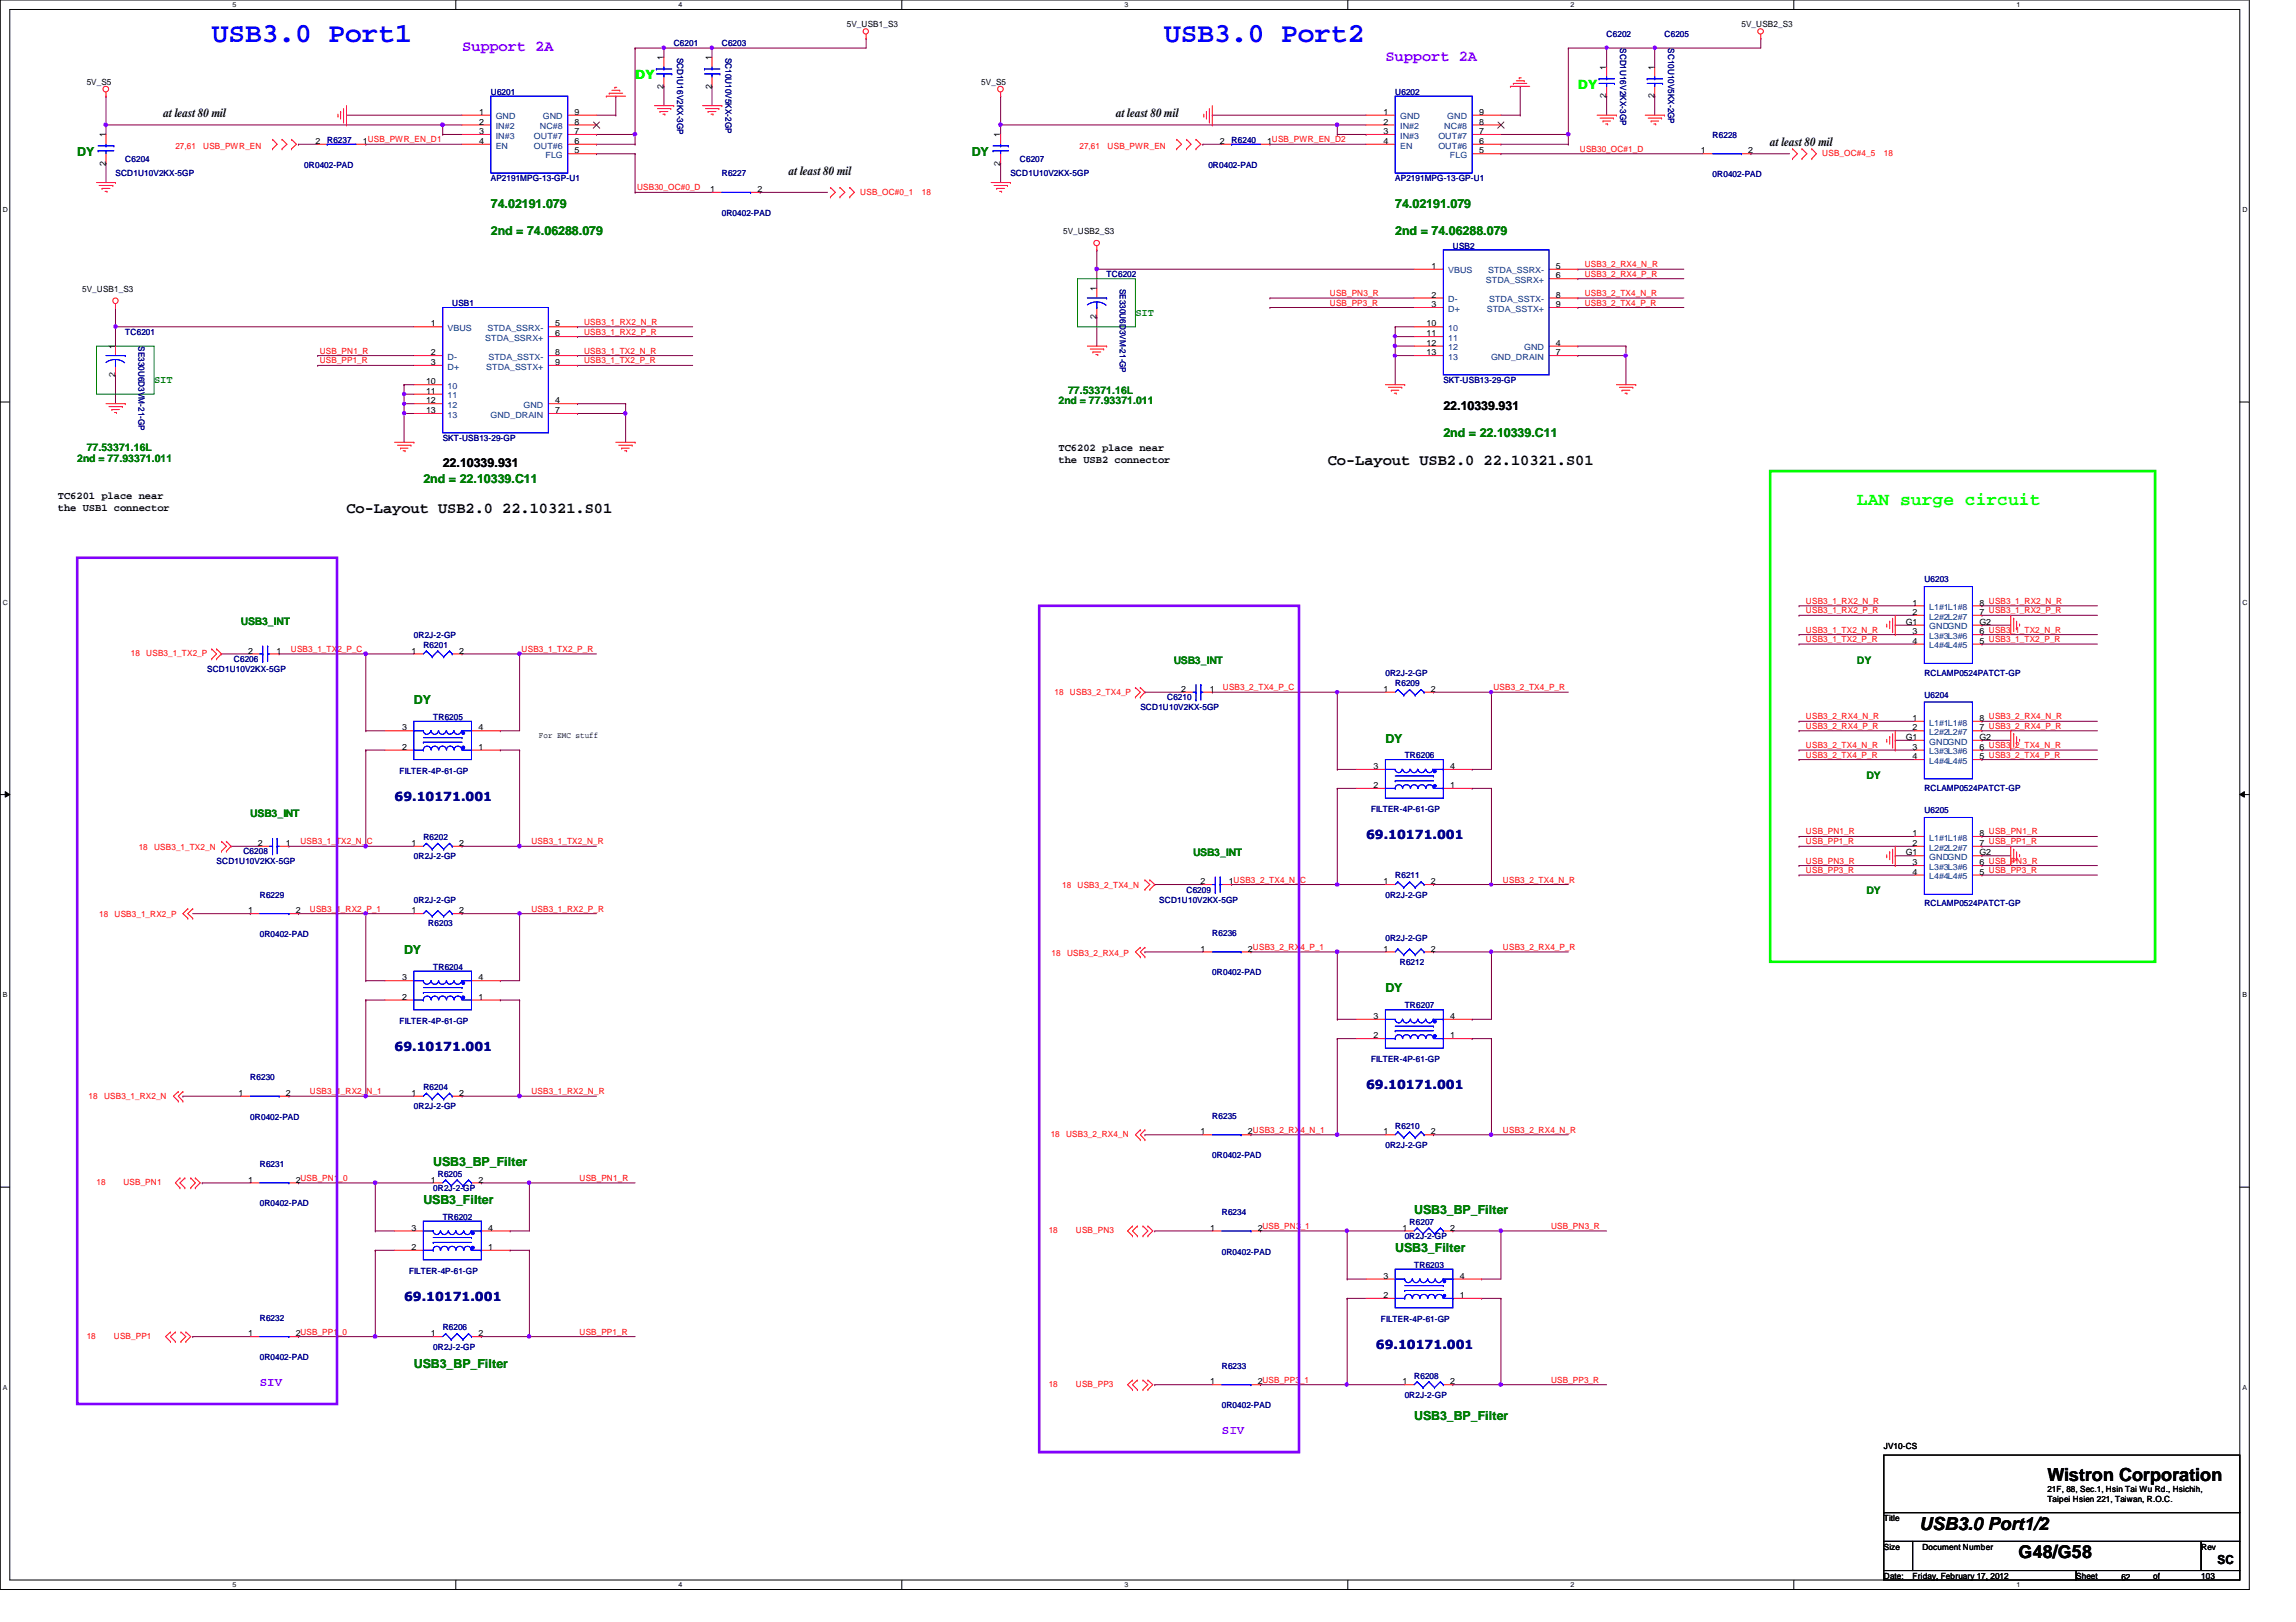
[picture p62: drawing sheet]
<svg xmlns="http://www.w3.org/2000/svg" width="297mm" height="210mm" viewBox="0 0 297 210" stroke-linecap="round" stroke-linejoin="round" font-family="sans-serif">
<defs><g id="words">
<g font-size="3.6" fill="#00f">
<text x="27.4" y="5.5">USB3.0 Port1</text>
<text x="150.6" y="5.5">USB3.0 Port2</text>
</g>
<text font-size="2.3" fill="#0f0" x="240.2" y="65.4">LAN surge circuit</text>
<g font-size="2.3">
<text x="264.9" y="191.7">Wistron Corporation</text>
<text x="248.3" y="198">USB3.0 Port1/2</text>
<text x="261.2" y="201.6">G48/G58</text>
</g>
<g font-size="2" fill="#8000ff">
<text x="59.8" y="6.6">Support 2A</text>
<text x="179.2" y="7.9">Support 2A</text>
</g>
<g font-size="2">
<text x="171.8" y="60.1">Co-Layout USB2.0 22.10321.S01</text>
<text x="44.8" y="66.3">Co-Layout USB2.0 22.10321.S01</text>
</g>
<g font-size="1.6" fill="#0f0">
<text x="82.2" y="10.3">DY</text>
<text x="204.1" y="11.6">DY</text>
</g>
<g font-size="1.6">
<text x="21.2" y="15.2">at least 80 mil</text>
<text x="144.4" y="15.2">at least 80 mil</text>
<text x="102.1" y="22.6">at least 80 mil</text>
<text x="229" y="18.9">at least 80 mil</text>
<text x="186.7" y="53">22.10339.931</text>
<text x="57.3" y="60.5">22.10339.931</text>
<text x="286.9" y="202.4">SC</text>
</g>
<g font-size="1.6" fill="#008000">
<text x="10" y="20.2">DY</text>
<text x="125.7" y="20.2">DY</text>
<text x="63.5" y="26.9">74.02191.079</text>
<text x="180.5" y="26.9">74.02191.079</text>
<text x="63.5" y="30.4">2nd = 74.06288.079</text>
<text x="180.5" y="30.4">2nd = 74.06288.079</text>
<text x="186.7" y="56.5">2nd = 22.10339.C11</text>
<text x="54.8" y="62.5">2nd = 22.10339.C11</text>
<text x="53.5" y="91.1">DY</text>
<text x="179.2" y="96.1">DY</text>
<text x="52.3" y="123.5">DY</text>
<text x="179.2" y="128.4">DY</text>
<text x="54.8" y="155.8">USB3_Filter</text>
<text x="56" y="150.9">USB3_BP_Filter</text>
<text x="183" y="157.1">USB3_BP_Filter</text>
<text x="180.5" y="162.1">USB3_Filter</text>
<text x="53.5" y="177">USB3_BP_Filter</text>
<text x="183" y="183.7">USB3_BP_Filter</text>
</g>
<g font-size="1.6" fill="#000080">
<text x="51.1" y="103.6">69.10171.001</text>
<text x="176.7" y="108.6">69.10171.001</text>
<text x="51.1" y="136">69.10171.001</text>
<text x="176.7" y="141">69.10171.001</text>
<text x="52.3" y="168.4">69.10171.001</text>
<text x="178" y="174.6">69.10171.001</text>
</g>
<g font-size="1.6" fill="#8000ff">
<text x="33.6" y="179.3">SIV</text>
<text x="158.1" y="185.5">SIV</text>
</g>
<g font-size="1.4" fill="#008000">
<text x="146.9" y="40.9">SIT</text>
<text x="19.9" y="49.6">SIT</text>
<text x="136.9" y="52.3">2nd = 77.93371.011</text>
<text x="138.2" y="50.9">77.53371.16L</text>
<text x="10" y="59.7">2nd = 77.93371.011</text>
<text x="11.2" y="58.4">77.53371.16L</text>
<text x="31.2" y="80.9">USB3_INT</text>
<text x="151.8" y="85.9">USB3_INT</text>
<text x="240.2" y="85.9">DY</text>
<text x="241.5" y="100.8">DY</text>
<text x="32.4" y="105.8">USB3_INT</text>
<text x="154.3" y="110.8">USB3_INT</text>
<text x="241.5" y="115.7">DY</text>
</g>
<g font-size="1.4">
<text x="136.9" y="58.3">TC6202 place near</text>
<text x="136.9" y="59.9">the USB2 connector</text>
<text x="7.5" y="64.6">TC6201 place near</text>
<text x="7.5" y="66.1">the USB1 connector</text>
</g>
<g font-size="1.1">
<text x="109.6" y="3.5">5V_USB1_S3</text>
<text x="225.3" y="3.5">5V_USB2_S3</text>
<text x="11.2" y="11">5V_S5</text>
<text x="85.8" y="11.5" transform="rotate(-90 85.8 11.5)">2</text>
<text x="85.8" y="7.8" transform="rotate(-90 85.8 7.8)">1</text>
<text x="92.1" y="11.5" transform="rotate(-90 92.1 11.5)">2</text>
<text x="92.1" y="7.8" transform="rotate(-90 92.1 7.8)">1</text>
<text x="127" y="11">5V_S5</text>
<text x="207.8" y="9.1" transform="rotate(-90 207.8 9.1)">1</text>
<text x="214" y="9.1" transform="rotate(-90 214 9.1)">1</text>
<text x="13.7" y="17.8" transform="rotate(-90 13.7 17.8)">1</text>
<text x="62" y="14.9">1</text>
<text x="62" y="16.1">2</text>
<text x="62" y="17.4">3</text>
<text x="74.3" y="17.4">7</text>
<text x="74.3" y="16.1">8</text>
<text x="74.3" y="14.9">9</text>
<text x="129.4" y="17.8" transform="rotate(-90 129.4 17.8)">1</text>
<text x="179" y="14.9">1</text>
<text x="179" y="16.1">2</text>
<text x="179" y="17.4">3</text>
<text x="191.3" y="17.4">7</text>
<text x="191.3" y="16.1">8</text>
<text x="191.3" y="14.9">9</text>
<text x="207.8" y="12.7" transform="rotate(-90 207.8 12.7)">2</text>
<text x="214" y="12.7" transform="rotate(-90 214 12.7)">2</text>
<text x="13.7" y="21.4" transform="rotate(-90 13.7 21.4)">2</text>
<text x="40.8" y="18.6">2</text>
<text x="46.9" y="18.6">1USB_PWR_EN_D1</text>
<text x="62" y="18.6">4</text>
<text x="74.3" y="19.9">5</text>
<text x="74.3" y="18.6">6</text>
<text x="129.4" y="21.4" transform="rotate(-90 129.4 21.4)">2</text>
<text x="157.8" y="18.6">2</text>
<text x="164" y="18.6">1USB_PWR_EN_D2</text>
<text x="179" y="18.6">4</text>
<text x="191.3" y="19.9">5</text>
<text x="191.3" y="18.6">6</text>
<text x="220" y="19.9">1</text>
<text x="226.2" y="19.9">2</text>
<text x="91.9" y="24.8">1</text>
<text x="98" y="24.8">2</text>
<text x="137.5" y="30.3">5V_USB2_S3</text>
<text x="185.2" y="34.8">1</text>
<text x="201.3" y="34.8">5</text>
<text x="10.6" y="37.8">5V_USB1_S3</text>
<text x="141.9" y="41.3" transform="rotate(-90 141.9 41.3)">2</text>
<text x="141.9" y="37.7" transform="rotate(-90 141.9 37.7)">1</text>
<text x="185.2" y="39.8">3</text>
<text x="185.2" y="38.5">2</text>
<text x="201.3" y="36">6</text>
<text x="201.3" y="38.5">8</text>
<text x="201.3" y="39.8">9</text>
<text x="14.9" y="45.1" transform="rotate(-90 14.9 45.1)">1</text>
<text x="55.7" y="47.2">3</text>
<text x="55.7" y="46">2</text>
<text x="55.7" y="42.2">1</text>
<text x="71.8" y="43.5">6</text>
<text x="71.8" y="46">8</text>
<text x="71.8" y="47.2">9</text>
<text x="71.8" y="42.2">5</text>
<text x="184.6" y="42.2">10</text>
<text x="184.6" y="43.5">11</text>
<text x="184.6" y="44.7">12</text>
<text x="184.6" y="46">13</text>
<text x="201.3" y="44.7">4</text>
<text x="201.3" y="46">7</text>
<text x="14.9" y="48.8" transform="rotate(-90 14.9 48.8)">2</text>
<text x="55.1" y="49.7">10</text>
<text x="55.1" y="51">11</text>
<text x="55.1" y="52.2">12</text>
<text x="55.1" y="53.5">13</text>
<text x="71.8" y="52.2">4</text>
<text x="71.8" y="53.5">7</text>
<text x="246.5" y="80.9">G1</text>
<text x="247.4" y="78.4">1</text>
<text x="247.4" y="79.6">2</text>
<text x="247.4" y="82.1">3</text>
<text x="247.4" y="83.3">4</text>
<text x="256.1" y="83.3">5 USB3_1_TX2_P_R</text>
<text x="256.1" y="82.1">6 USB3_1_TX2_N_R</text>
<text x="256.1" y="79.6">7 USB3_1_RX2_P_R</text>
<text x="256.1" y="78.4">8 USB3_1_RX2_N_R</text>
<text x="256.1" y="80.9">G2</text>
<text x="32.1" y="84.6">2</text>
<text x="35.8" y="84.6">1</text>
<text x="53.3" y="84.6">1</text>
<text x="59.4" y="84.6">2</text>
<text x="152.8" y="89.5">2</text>
<text x="156.5" y="89.5">1</text>
<text x="179" y="89.5">1</text>
<text x="185.1" y="89.5">2</text>
<text x="52" y="94.5">3</text>
<text x="61.9" y="94.5">4</text>
<text x="69.7" y="95.5">For EMC stuff</text>
<text x="246.5" y="95.8">G1</text>
<text x="247.4" y="93.3">1</text>
<text x="247.4" y="94.5">2</text>
<text x="256.1" y="94.5">7 USB3_2_RX4_P_R</text>
<text x="256.1" y="93.3">8 USB3_2_RX4_N_R</text>
<text x="256.1" y="95.8">G2</text>
<text x="52" y="97">2</text>
<text x="61.9" y="97">1</text>
<text x="177.7" y="99.5">3</text>
<text x="177.7" y="102">2</text>
<text x="187.6" y="102">1</text>
<text x="187.6" y="99.5">4</text>
<text x="247.4" y="97">3</text>
<text x="247.4" y="98.3">4</text>
<text x="256.1" y="98.3">5 USB3_2_TX4_P_R</text>
<text x="256.1" y="97">6 USB3_2_TX4_N_R</text>
<text x="33.4" y="109.5">2</text>
<text x="37" y="109.5">1</text>
<text x="53.3" y="109.5">1</text>
<text x="59.4" y="109.5">2</text>
<text x="246.5" y="110.7">G1</text>
<text x="247.4" y="108.2">1</text>
<text x="247.4" y="109.5">2</text>
<text x="247.4" y="112">3</text>
<text x="247.4" y="113.2">4</text>
<text x="256.1" y="113.2">5 USB_PP3_R</text>
<text x="256.1" y="112">6 USB_PN3_R</text>
<text x="256.1" y="109.5">7 USB_PP1_R</text>
<text x="256.1" y="108.2">8 USB_PN1_R</text>
<text x="256.1" y="110.7">G2</text>
<text x="32.1" y="118.2">1</text>
<text x="38.3" y="118.2">2</text>
<text x="53.3" y="118.2">1</text>
<text x="59.4" y="118.2">2</text>
<text x="155.3" y="114.4">2</text>
<text x="159" y="114.4">1USB3_2_TX4_N_C</text>
<text x="179" y="114.4">1</text>
<text x="185.1" y="114.4">2</text>
<text x="155.3" y="123.1">1</text>
<text x="161.5" y="123.1">2USB3_2_RX4_P_1</text>
<text x="179" y="123.1">1</text>
<text x="185.1" y="123.1">2</text>
<text x="52" y="126.9">3</text>
<text x="52" y="129.4">2</text>
<text x="61.9" y="129.4">1</text>
<text x="61.9" y="126.9">4</text>
<text x="177.7" y="131.9">3</text>
<text x="187.6" y="131.9">4</text>
<text x="177.7" y="134.4">2</text>
<text x="187.6" y="134.4">1</text>
<text x="30.9" y="141.8">1</text>
<text x="37" y="141.8">2</text>
<text x="53.3" y="141.8">1</text>
<text x="59.4" y="141.8">2</text>
<text x="155.3" y="146.8">1</text>
<text x="161.5" y="146.8">2USB3_2_RX4_N_1</text>
<text x="179" y="146.8">1</text>
<text x="185.1" y="146.8">2</text>
<text x="32.1" y="153">1</text>
<text x="38.3" y="153">2USB_PN1_0</text>
<text x="55.7" y="153">1</text>
<text x="61.9" y="153">2</text>
<text x="53.3" y="159.3">3</text>
<text x="53.3" y="161.8">2</text>
<text x="63.2" y="161.8">1</text>
<text x="63.2" y="159.3">4</text>
<text x="156.5" y="159.3">1</text>
<text x="162.7" y="159.3">2USB_PN3_1</text>
<text x="181.4" y="159.3">1</text>
<text x="187.6" y="159.3">2</text>
<text x="179" y="165.5">3</text>
<text x="179" y="168">2</text>
<text x="188.8" y="168">1</text>
<text x="188.8" y="165.5">4</text>
<text x="32.1" y="172.9">1</text>
<text x="38.3" y="172.9">2USB_PP1_0</text>
<text x="55.7" y="172.9">1</text>
<text x="61.9" y="172.9">2</text>
<text x="156.5" y="179.2">1</text>
<text x="162.7" y="179.2">2USB_PP3_1</text>
<text x="181.4" y="179.2">1</text>
<text x="187.6" y="179.2">2</text>
<text x="243.7" y="187.5">JV10-CS</text>
<text x="243.7" y="196.8">Title</text>
<text x="264.9" y="193.1">21F, 88, Sec.1, Hsin Tai Wu Rd., Hsichih,</text>
<text x="264.9" y="194.4">Taipei Hsien 221, Taiwan, R.O.C.</text>
<text x="243.7" y="200.5">Size</text>
<text x="248.7" y="200.5">Document Number</text>
<text x="284.8" y="200.5">Rev</text>
<text x="243.7" y="204.3">Date:</text>
<text x="247.4" y="204.3">Friday, February 17, 2012</text>
<text x="268.6" y="204.3">Sheet</text>
<text x="274.4" y="204.4">62</text>
<text x="278.6" y="204.3">of</text>
<text x="284.8" y="204.3">103</text>
</g>
<g font-size="1.1" fill="#000080">
<text x="207.9" y="4.8">C6202</text>
<text x="215.3" y="4.8">C6205</text>
<text x="87.2" y="6">C6201</text>
<text x="87.6" y="7.5" transform="rotate(90 87.6 7.5)">SCD1U16V2KX-3GP</text>
<text x="93.4" y="6">C6203</text>
<text x="93.8" y="7.5" transform="rotate(90 93.8 7.5)">SC10U10V5KX-2GP</text>
<text x="209.6" y="6.2" transform="rotate(90 209.6 6.2)">SCD1U16V2KX-3GP</text>
<text x="215.8" y="6.2" transform="rotate(90 215.8 6.2)">SC10U10V5KX-2GP</text>
<text x="63.5" y="12.2">U6201</text>
<text x="180.5" y="12.2">U6202</text>
<text x="221.6" y="17.9">R6228</text>
<text x="14.9" y="22.8">SCD1U10V2KX-5GP</text>
<text x="16.2" y="21">C6204</text>
<text x="39.4" y="21.7">0R0402-PAD</text>
<text x="42.3" y="18.5">R6237</text>
<text x="63.5" y="23.5">AP2191MPG-13-GP-U1</text>
<text x="93.4" y="22.8">R6227</text>
<text x="130.7" y="22.8">SCD1U10V2KX-5GP</text>
<text x="131.9" y="21">C6207</text>
<text x="156.3" y="21.7">0R0402-PAD</text>
<text x="159.3" y="18.5">R6240</text>
<text x="180.5" y="23.5">AP2191MPG-13-GP-U1</text>
<text x="221.6" y="22.9">0R0402-PAD</text>
<text x="93.4" y="27.9">0R0402-PAD</text>
<text x="143.2" y="35.9">TC6202</text>
<text x="188" y="32.2">USB2</text>
<text x="58.5" y="39.6">USB1</text>
<text x="144.9" y="37.3" transform="rotate(90 144.9 37.3)">SE330U6D3VM-21-GP</text>
<text x="16.2" y="43.3">TC6201</text>
<text x="17.9" y="44.8" transform="rotate(90 17.9 44.8)">SE330U6D3VM-21-GP</text>
<text x="186.7" y="49.6">SKT-USB13-29-GP</text>
<text x="57.3" y="57.1">SKT-USB13-29-GP</text>
<text x="249" y="75.4">U6203</text>
<text x="53.5" y="82.5">0R2J-2-GP</text>
<text x="54.8" y="83.8">R6201</text>
<text x="26.8" y="86.9">SCD1U10V2KX-5GP</text>
<text x="30.3" y="85.7">C6206</text>
<text x="179.2" y="87.5">0R2J-2-GP</text>
<text x="180.5" y="88.8">R6209</text>
<text x="249" y="87.4">RCLAMP0524PATCT-GP</text>
<text x="56" y="93.1">TR6205</text>
<text x="147.5" y="91.9">SCD1U10V2KX-5GP</text>
<text x="151" y="90.6">C6210</text>
<text x="249" y="90.3">U6204</text>
<text x="51.7" y="100.1">FILTER-4P-61-GP</text>
<text x="181.7" y="98.1">TR6206</text>
<text x="177.4" y="105.1">FILTER-4P-61-GP</text>
<text x="249" y="105.2">U6205</text>
<text x="249" y="102.4">RCLAMP0524PATCT-GP</text>
<text x="28" y="111.8">SCD1U10V2KX-5GP</text>
<text x="31.5" y="110.6">C6208</text>
<text x="53.5" y="111.2">0R2J-2-GP</text>
<text x="54.8" y="108.7">R6202</text>
<text x="180.5" y="113.7">R6211</text>
<text x="33.6" y="116.2">R6229</text>
<text x="53.5" y="116.8">0R2J-2-GP</text>
<text x="55.4" y="119.9">R6203</text>
<text x="150" y="116.8">SCD1U10V2KX-5GP</text>
<text x="153.5" y="115.5">C6209</text>
<text x="179.2" y="116.2">0R2J-2-GP</text>
<text x="249" y="117.3">RCLAMP0524PATCT-GP</text>
<text x="33.6" y="121.3">0R0402-PAD</text>
<text x="56" y="125.5">TR6204</text>
<text x="156.8" y="121.2">R6236</text>
<text x="179.2" y="121.8">0R2J-2-GP</text>
<text x="181.1" y="124.9">R6212</text>
<text x="156.8" y="126.2">0R0402-PAD</text>
<text x="181.7" y="130.5">TR6207</text>
<text x="51.7" y="132.5">FILTER-4P-61-GP</text>
<text x="177.4" y="137.5">FILTER-4P-61-GP</text>
<text x="32.4" y="139.8">R6230</text>
<text x="53.5" y="143.6">0R2J-2-GP</text>
<text x="54.8" y="141.1">R6204</text>
<text x="32.4" y="144.9">0R0402-PAD</text>
<text x="156.8" y="144.8">R6235</text>
<text x="156.8" y="149.9">0R0402-PAD</text>
<text x="179.2" y="148.5">0R2J-2-GP</text>
<text x="180.5" y="146">R6210</text>
<text x="33.6" y="151">R6231</text>
<text x="56" y="154.1">0R2J-2-GP</text>
<text x="56.6" y="152.3">R6205</text>
<text x="33.6" y="156.1">0R0402-PAD</text>
<text x="57.3" y="157.9">TR6202</text>
<text x="158.1" y="157.2">R6234</text>
<text x="181.7" y="160.4">0R2J-2-GP</text>
<text x="182.4" y="158.5">R6207</text>
<text x="52.9" y="164.8">FILTER-4P-61-GP</text>
<text x="158.1" y="162.3">0R0402-PAD</text>
<text x="183" y="164.1">TR6203</text>
<text x="33.6" y="170.9">R6232</text>
<text x="57.3" y="172.2">R6206</text>
<text x="178.6" y="171.1">FILTER-4P-61-GP</text>
<text x="33.6" y="176">0R0402-PAD</text>
<text x="56" y="174.7">0R2J-2-GP</text>
<text x="158.1" y="177.2">R6233</text>
<text x="183" y="178.4">R6208</text>
<text x="158.1" y="182.2">0R0402-PAD</text>
<text x="181.7" y="180.9">0R2J-2-GP</text>
</g>
<g font-size="1.1" fill="#004080">
<text x="64.1" y="15.5">GND</text>
<text x="64.1" y="16.7">IN#2</text>
<text x="64.1" y="17.9">IN#3</text>
<text x="69.1" y="17.9">OUT#7</text>
<text x="69.8" y="16.7">NC#8</text>
<text x="70.2" y="15.5">GND</text>
<text x="181.1" y="15.5">GND</text>
<text x="181.1" y="16.7">IN#2</text>
<text x="181.1" y="17.9">IN#3</text>
<text x="186.1" y="17.9">OUT#7</text>
<text x="186.9" y="16.7">NC#8</text>
<text x="187.2" y="15.5">GND</text>
<text x="64.1" y="19.2">EN</text>
<text x="69.1" y="19.2">OUT#6</text>
<text x="70.6" y="20.4">FLG</text>
<text x="181.1" y="19.2">EN</text>
<text x="186.1" y="19.2">OUT#6</text>
<text x="187.6" y="20.4">FLG</text>
<text x="187.4" y="35.4">VBUS</text>
<text x="192.5" y="35.4">STDA_SSRX-</text>
<text x="187.4" y="40.3">D+</text>
<text x="187.4" y="39.1">D-</text>
<text x="192.2" y="36.6">STDA_SSRX+</text>
<text x="192.4" y="40.3">STDA_SSTX+</text>
<text x="192.7" y="39.1">STDA_SSTX-</text>
<text x="57.9" y="47.8">D+</text>
<text x="57.9" y="46.6">D-</text>
<text x="57.9" y="42.8">VBUS</text>
<text x="62.8" y="44.1">STDA_SSRX+</text>
<text x="62.9" y="47.8">STDA_SSTX+</text>
<text x="63.1" y="42.8">STDA_SSRX-</text>
<text x="63.2" y="46.6">STDA_SSTX-</text>
<text x="187.4" y="42.8">10</text>
<text x="187.4" y="44.1">11</text>
<text x="187.4" y="45.3">12</text>
<text x="187.4" y="46.6">13</text>
<text x="192.9" y="46.6">GND_DRAIN</text>
<text x="197.2" y="45.3">GND</text>
<text x="57.9" y="50.3">10</text>
<text x="57.9" y="51.6">11</text>
<text x="57.9" y="52.8">12</text>
<text x="67.7" y="52.8">GND</text>
<text x="57.9" y="54.1">13</text>
<text x="63.5" y="54.1">GND_DRAIN</text>
<text x="249.6" y="79">L1#1L1#8</text>
<text x="249.6" y="80.2">L2#2L2#7</text>
<text x="249.6" y="81.4">GNDGND</text>
<text x="249.6" y="82.7">L3#3L3#6</text>
<text x="249.6" y="83.9">L4#4L4#5</text>
<text x="249.6" y="93.9">L1#1L1#8</text>
<text x="249.6" y="95.1">L2#2L2#7</text>
<text x="249.6" y="96.4">GNDGND</text>
<text x="249.6" y="97.6">L3#3L3#6</text>
<text x="249.6" y="98.8">L4#4L4#5</text>
<text x="249.6" y="108.8">L1#1L1#8</text>
<text x="249.6" y="110.1">L2#2L2#7</text>
<text x="249.6" y="111.3">GNDGND</text>
<text x="249.6" y="112.6">L3#3L3#6</text>
<text x="249.6" y="113.8">L4#4L4#5</text>
</g>
<g font-size="1.1" fill="#f00">
<text x="22.7" y="19.2">27,61</text>
<text x="26.3" y="19.2">USB_PWR_EN</text>
<text x="139.7" y="19.2">27,61</text>
<text x="143.3" y="19.2">USB_PWR_EN</text>
<text x="204.4" y="19.6">USB30_OC#1_D</text>
<text x="235.8" y="20.2">USB_OC#4_5</text>
<text x="243.7" y="20.2">18</text>
<text x="82.4" y="24.6">USB30_OC#0_D</text>
<text x="111.3" y="25.2">USB_OC#0_1</text>
<text x="119.2" y="25.2">18</text>
<text x="205" y="35.8">USB3_2_RX4_P_R</text>
<text x="205" y="34.6">USB3_2_RX4_N_R</text>
<text x="172" y="38.3">USB_PN3_R</text>
<text x="172" y="39.5">USB_PP3_R</text>
<text x="205" y="39.5">USB3_2_TX4_P_R</text>
<text x="205" y="38.3">USB3_2_TX4_N_R</text>
<text x="41.4" y="47">USB_PP1_R</text>
<text x="41.4" y="45.8">USB_PN1_R</text>
<text x="75.6" y="43.3">USB3_1_RX2_P_R</text>
<text x="75.6" y="42">USB3_1_RX2_N_R</text>
<text x="75.6" y="47">USB3_1_TX2_P_R</text>
<text x="75.6" y="45.8">USB3_1_TX2_N_R</text>
<text x="233.6" y="81.9">USB3_1_TX2_N_R</text>
<text x="233.6" y="83.1">USB3_1_TX2_P_R</text>
<text x="233.6" y="78.1">USB3_1_RX2_N_R</text>
<text x="233.6" y="79.4">USB3_1_RX2_P_R</text>
<text x="16.9" y="84.9">18</text>
<text x="18.9" y="84.9">USB3_1_TX2_P</text>
<text x="37.6" y="84.4">USB3_1_TX2_P_C</text>
<text x="67.5" y="84.4">USB3_1_TX2_P_R</text>
<text x="136.4" y="89.9">18</text>
<text x="138.4" y="89.9">USB3_2_TX4_P</text>
<text x="158.2" y="89.3">USB3_2_TX4_P_C</text>
<text x="193.2" y="89.3">USB3_2_TX4_P_R</text>
<text x="233.6" y="93.1">USB3_2_RX4_N_R</text>
<text x="233.6" y="94.3">USB3_2_RX4_P_R</text>
<text x="233.6" y="96.8">USB3_2_TX4_N_R</text>
<text x="233.6" y="98">USB3_2_TX4_P_R</text>
<text x="233.6" y="108">USB_PN1_R</text>
<text x="17.9" y="109.9">18</text>
<text x="19.9" y="109.9">USB3_1_TX2_N</text>
<text x="38.9" y="109.3">USB3_1_TX2_N_C</text>
<text x="68.7" y="109.3">USB3_1_TX2_N_R</text>
<text x="233.6" y="111.8">USB_PN3_R</text>
<text x="233.6" y="113">USB_PP3_R</text>
<text x="233.6" y="109.3">USB_PP1_R</text>
<text x="12.8" y="118.7">18</text>
<text x="14.8" y="118.7">USB3_1_RX2_P</text>
<text x="40.1" y="118">USB3_1_RX2_P_1</text>
<text x="68.7" y="118">USB3_1_RX2_P_R</text>
<text x="137.4" y="114.9">18</text>
<text x="139.4" y="114.9">USB3_2_TX4_N</text>
<text x="194.4" y="114.2">USB3_2_TX4_N_R</text>
<text x="136.1" y="123.7">18</text>
<text x="138" y="123.7">USB3_2_RX4_P</text>
<text x="194.4" y="122.9">USB3_2_RX4_P_R</text>
<text x="11.5" y="142.2">18</text>
<text x="13.5" y="142.2">USB3_1_RX2_N</text>
<text x="40.1" y="141.6">USB3_1_RX2_N_1</text>
<text x="68.7" y="141.6">USB3_1_RX2_N_R</text>
<text x="135.9" y="147.2">18</text>
<text x="137.9" y="147.2">USB3_2_RX4_N</text>
<text x="194.4" y="146.6">USB3_2_RX4_N_R</text>
<text x="12.5" y="153.4">18</text>
<text x="16" y="153.4">USB_PN1</text>
<text x="75" y="152.8">USB_PN1_R</text>
<text x="135.7" y="159.6">18</text>
<text x="139.2" y="159.6">USB_PN3</text>
<text x="200.7" y="159">USB_PN3_R</text>
<text x="11.2" y="173.3">18</text>
<text x="14.7" y="173.3">USB_PP1</text>
<text x="75" y="172.7">USB_PP1_R</text>
<text x="135.7" y="179.5">18</text>
<text x="139.2" y="179.5">USB_PP3</text>
<text x="200.7" y="178.9">USB_PP3_R</text>
</g>
<g font-size=".9">
<text x="30.1" y=".9">5</text>
<text x="87.8" y=".9">4</text>
<text x="145.5" y=".9">3</text>
<text x="203.2" y=".9">2</text>
<text x="260.9" y=".9">1</text>
<text x=".4" y="27.4">D</text>
<text x="290.1" y="27.4">D</text>
<text x=".4" y="78.2">C</text>
<text x="290.1" y="78.2">C</text>
<text x=".4" y="129">B</text>
<text x="290.1" y="129">B</text>
<text x=".4" y="179.8">A</text>
<text x="290.1" y="179.8">A</text>
<text x="30.1" y="205.4">5</text>
<text x="87.8" y="205.4">4</text>
<text x="145.5" y="205.4">3</text>
<text x="203.2" y="205.4">2</text>
<text x="260.9" y="205.4">1</text>
</g>
</g></defs>
<path d="M0 0h291v205.7h-291zM1.3 1.2h288.5v203.3h-288.5z" fill="none" stroke="#000" stroke-width=".13"/>
<g fill="#fff">
<path d="M30.1 .1h.5v1h-.5z"/>
<path d="M30.1 204.6h.5v1h-.5z"/>
</g>
<path d="M59 0v1.2M59 204.5v1.2" fill="none" stroke="#000" stroke-width=".13"/>
<g fill="#fff">
<path d="M87.8 .1h.5v1h-.5z"/>
<path d="M87.8 204.6h.5v1h-.5z"/>
</g>
<path d="M116.7 0v1.2M116.7 204.5v1.2" fill="none" stroke="#000" stroke-width=".13"/>
<g fill="#fff">
<path d="M145.5 .1h.5v1h-.5z"/>
<path d="M145.5 204.6h.5v1h-.5z"/>
</g>
<path d="M174.4 0v1.2M174.4 204.5v1.2" fill="none" stroke="#000" stroke-width=".13"/>
<g fill="#fff">
<path d="M203.2 .1h.5v1h-.5z"/>
<path d="M203.2 204.6h.5v1h-.5z"/>
</g>
<path d="M232.1 0v1.2M232.1 204.5v1.2" fill="none" stroke="#000" stroke-width=".13"/>
<g fill="#fff">
<path d="M260.9 .1h.5v1h-.5z"/>
<path d="M260.9 204.6h.5v1h-.5z"/>
<path d="M.4 26.6h.6v1h-.6z"/>
<path d="M290.1 26.6h.6v1h-.6z"/>
<path d="M.4 77.4h.6v1h-.6z"/>
<path d="M290.1 77.4h.6v1h-.6z"/>
</g>
<path d="M0 52h1.3M289.8 52h1.2" fill="none" stroke="#000" stroke-width=".13"/>
<g fill="#fff">
<path d="M.4 128.2h.6v1h-.6z"/>
<path d="M290.1 128.2h.6v1h-.6z"/>
</g>
<path d="M0 102.8h1.3M.7 102.4l.6 .4-.6 .4zM289.8 102.8l.6-.4v.8zM289.8 102.8h1.2" fill="none" stroke="#000" stroke-width=".13"/>
<path d="M.7 102.4l.6 .4-.6 .4zM289.8 102.8l.6-.4v.8z" fill="#000"/>
<g fill="#fff">
<path d="M.4 179h.5v1h-.5z"/>
<path d="M290.1 179h.6v1h-.6z"/>
</g>
<path d="M0 153.6h1.3M289.8 153.6h1.2" fill="none" stroke="#000" stroke-width=".13"/>
<g fill="none" stroke="#800040" stroke-width=".13">
<path d="M92.1 11.2h.1M92.1 11.2v2.5M164.3 38.6h.1M164.3 38.6h18.7M41.1 47.3h.1M41.1 46h.1M41.1 47.3h12.4M41.1 46h12.4M204.1 46h.1M204.1 46h6.3M47.3 84.6h.1M47.3 94.6h.1"/>
<path d="M47.3 94.6h2.5M47.3 84.6h6.2M64.7 94.6h.1M67.2 84.6h.1M67.2 84.6v10h-2.5M232.7 82.1h.1M232.7 82.1h15M245.2 80.9h.1M245.2 80.9h2.5M47.3 129.4h.1M47.3 129.4h2.5M47.3 129.4v12.5"/>
<path d="M48.6 159.3h.1M48.6 153.1h.1M48.6 159.3h2.5M48.6 153.1v6.2M148.1 146.9h.1M148.1 146.9h7.5M24.9 173h.1M24.9 173h7.5"/>
</g>
<path d="M48.4 152.9h.3l.1 .1-.1 .2-.2 .1-.1-.1z" fill-rule="evenodd" fill="#f0f"/>
<path d="M48.4 152.9h.3l.1 .1-.1 .2-.2 .1-.1-.1z" fill="none" stroke="#f0f" stroke-width=".13"/>
<path d="M57.3 16.2h.1M57.3 16.2h2.5M59.8 84.6h.1M59.8 84.6h7.4M38.6 153.1h.1M38.6 153.1h10M62.3 173h.1M62.3 173h6.2" fill="none" stroke="#800040" stroke-width=".13"/>
<path d="M57.1 16h.3l.1 .1-.1 .2-.2 .1-.1-.1z" fill-rule="evenodd" fill="#f0f"/>
<path d="M57.1 16h.3l.1 .1-.1 .2-.2 .1-.1-.1z" fill="none" stroke="#f0f" stroke-width=".13"/>
<path d="M13.7 12.4h.1M13.7 12.4v3.8M180.5 44.8h.1M180.5 46h.1M180.5 44.8h2.5M180.5 46v3.8" fill="none" stroke="#800040" stroke-width=".13"/>
<path d="M180.3 45.9h.3l.1 .1-.1 .2h-.1h-.2z" fill-rule="evenodd" fill="#f0f"/>
<path d="M180.3 45.9h.3l.1 .1-.1 .2h-.1h-.2z" fill="none" stroke="#f0f" stroke-width=".13"/>
<g fill="none" stroke="#800040" stroke-width=".13">
<path d="M82.2 24.9h.1M82.2 24.9h9.9M28.7 84.6h.1M28.7 84.6h3.7M64.7 97.1h.1M64.7 97.1h2.5M232.7 83.4h.1M232.7 83.4h15M59.8 109.5h.1M59.8 109.5h7.4M26.2 153.1h.1M26.2 153.1h6.2"/>
<path d="M66 159.3h.1M68.5 153.1h.1M68.5 153.1v6.2h-2.5"/>
</g>
<path d="M68.3 152.9h.3l.1 .1-.1 .2-.2 .1-.1-.1z" fill-rule="evenodd" fill="#f0f"/>
<path d="M68.3 152.9h.3l.1 .1-.1 .2-.2 .1-.1-.1z" fill="none" stroke="#f0f" stroke-width=".13"/>
<g fill="none" stroke="#800040" stroke-width=".13">
<path d="M82.2 19.9h.1M82.2 19.9v5M92.1 6.2h.1M92.1 6.2v1.3M164.3 18.7h.1M164.3 18.7h12.4M226.5 19.9h.1M226.5 19.9h5M74.7 43.6h.1M74.7 42.3h.1M74.7 47.3h.1M74.7 46h.1"/>
<path d="M74.7 42.3h14.9M74.7 46h14.9M74.7 43.6h14.9M74.7 47.3h14.9M180.5 42.3h.1M180.5 46h.1M180.5 42.3h2.5M180.5 46h2.5M232.7 78.4h.1M232.7 78.4h15M47.3 84.6h.1M47.3 84.6v10"/>
<path d="M256.4 80.9h.1M256.4 80.9h3.7M38.6 118.2h.1M38.6 118.2h8.7M47.3 118.2h.1M47.3 118.2v8.7M67.2 109.5h.1M67.2 109.5h10M47.3 126.9h.1M47.3 126.9h2.5M23.7 141.9h.1M23.7 141.9h7.5"/>
<path d="M62.3 153.1h.1M62.3 153.1h6.2"/>
</g>
<path d="M67 109.3h.4v.2v.1l-.2 .1-.2-.1z" fill-rule="evenodd" fill="#f0f"/>
<path d="M67 109.3h.4v.2v.1l-.2 .1-.2-.1z" fill="none" stroke="#f0f" stroke-width=".13"/>
<g fill="none" stroke="#800040" stroke-width=".13">
<path d="M214.1 12.4h.1M214.1 12.4v2.5M256.4 78.4h.1M256.4 79.6h.1M256.4 78.4h15M256.4 79.6h15M156.8 89.6h.1M156.8 89.6h22.4M173 89.6h.1M173 99.6h.1M173 99.6h2.5M190.5 99.6h.1"/>
<path d="M193 89.6h.1M193 89.6v10h-2.5M173 134.4h.1M173 134.4h2.5M173 134.4v12.5"/>
</g>
<path d="M172.8 89.4h.3l.1 .2-.1 .1-.1 .1-.2-.1z" fill-rule="evenodd" fill="#f0f"/>
<path d="M172.8 89.4h.3l.1 .2-.1 .1-.1 .1-.2-.1z" fill="none" stroke="#f0f" stroke-width=".13"/>
<path d="M204.1 44.8h.1M204.1 44.8h6.3M174.3 159.3h.1M174.3 159.3v6.2M174.3 165.5h.1M174.3 165.5h2.4" fill="none" stroke="#800040" stroke-width=".13"/>
<path d="M174.1 159.1h.3l.1 .2-.1 .1-.2 .1-.1-.1z" fill-rule="evenodd" fill="#f0f"/>
<path d="M174.1 159.1h.3l.1 .2-.1 .1-.2 .1-.1-.1z" fill="none" stroke="#f0f" stroke-width=".13"/>
<path d="M173 16.2h.1M173 16.2h3.7M185.5 89.6h.1M185.5 89.6h7.5M163.1 159.3h.1M163.1 159.3h11.2M188 179.2h.1M188 179.2h6.2" fill="none" stroke="#800040" stroke-width=".13"/>
<path d="M172.8 16h.3l.1 .1-.1 .2-.1 .1-.2-.1z" fill-rule="evenodd" fill="#f0f"/>
<path d="M172.8 16h.3l.1 .1-.1 .2-.1 .1-.2-.1z" fill="none" stroke="#f0f" stroke-width=".13"/>
<g fill="none" stroke="#800040" stroke-width=".13">
<path d="M129.5 12.4h.1M129.5 12.4v3.8M148.1 89.6h.1M148.1 89.6h5M185.5 114.5h.1M185.5 114.5h7.5M190.5 102h.1M190.5 102h2.5M149.4 159.3h.1M149.4 159.3h7.4M194.2 159.3h.1M194.2 159.3v6.2h-2.5"/>
<path d="M191.7 165.5h.1"/>
</g>
<path d="M194 159.1h.3l.1 .2-.1 .1-.2 .1-.1-.1z" fill-rule="evenodd" fill="#f0f"/>
<path d="M194 159.1h.3l.1 .2-.1 .1-.2 .1-.1-.1z" fill="none" stroke="#f0f" stroke-width=".13"/>
<g fill="none" stroke="#800040" stroke-width=".13">
<path d="M207.9 6.2h.1M207.9 6.2h6.2M214.1 6.2h.1M214.1 6.2v2.5M173 89.6h.1M173 89.6v10M59.8 118.2h.1M59.8 118.2h7.4M67.2 118.2h.1M67.2 118.2v8.7h-2.5M64.7 126.9h.1M173 131.9h.1"/>
<path d="M173 123.2h.1M173 131.9h2.5M173 123.2v8.7M188 159.3h.1M188 159.3h6.2"/>
</g>
<path d="M207.7 6h.3l.1 .2-.1 .1-.1 .1-.2-.1z" fill-rule="evenodd" fill="#f0f"/>
<path d="M207.7 6h.3l.1 .2-.1 .1-.1 .1-.2-.1z" fill="none" stroke="#f0f" stroke-width=".13"/>
<path d="M193 114.5h.1M193 114.5h9.9" fill="none" stroke="#800040" stroke-width=".13"/>
<path d="M192.8 114.3h.2l.1 .2-.1 .1-.1 .1-.1-.1z" fill-rule="evenodd" fill="#f0f"/>
<path d="M192.8 114.3h.2l.1 .2-.1 .1-.1 .1-.1-.1z" fill="none" stroke="#f0f" stroke-width=".13"/>
<g fill="none" stroke="#800040" stroke-width=".13">
<path d="M129.5 16.2h.1M129.5 16.2v1.2M207.9 6.2h.1M207.9 6.2v2.5M227.8 5h.1M227.8 5v1.2M149.4 114.5h.1M149.4 114.5h6.2M193 102h.1M193 102v12.5M185.5 123.2h.1M185.5 123.2h7.5"/>
<path d="M190.5 131.9h.1M193 123.2h.1M193 123.2v8.7h-2.5M191.7 168h.1M191.7 168h2.5M194.2 168h.1M194.2 168v11.2"/>
</g>
<path d="M129.3 16h.3l.1 .1-.1 .2-.2 .1-.1-.1z" fill-rule="evenodd" fill="#f0f"/>
<path d="M129.3 16h.3l.1 .1-.1 .2-.2 .1-.1-.1z" fill="none" stroke="#f0f" stroke-width=".13"/>
<g fill="none" stroke="#800040" stroke-width=".13">
<path d="M207.9 12.4h.1M207.9 12.4v2.5M214.1 6.2h.1M214.1 6.2h13.7M129.5 21.1h.1M129.5 21.1v2.5M173 102h.1M173 102h2.5M173 102v12.5M190.5 134.4h.1M190.5 134.4h2.5M193 134.4h.1"/>
<path d="M193 134.4v12.5h-7.5M185.5 146.9h.1M174.3 168h.1M174.3 168h2.4M174.3 168v11.2"/>
</g>
<path d="M213.9 6h.3l.1 .2-.1 .1-.1 .1-.2-.1z" fill-rule="evenodd" fill="#f0f"/>
<path d="M213.9 6h.3l.1 .2-.1 .1-.1 .1-.2-.1z" fill="none" stroke="#f0f" stroke-width=".13"/>
<g fill="none" stroke="#800040" stroke-width=".13">
<path d="M156.8 14.9h.1M156.8 14.9h19.9M232.7 112h.1M232.7 113.2h.1M232.7 112h15M232.7 113.2h15M245.2 110.7h.1M245.2 110.7h2.5M256.4 110.7h.1M256.4 110.7h3.7M174.3 159.3h.1M174.3 159.3h7.4"/>
<path d="M174.3 179.2h.1M174.3 179.2h7.4"/>
</g>
<path d="M174.1 179h.3l.1 .2-.1 .1-.2 .1-.1-.1z" fill-rule="evenodd" fill="#f0f"/>
<path d="M174.1 179h.3l.1 .2-.1 .1-.2 .1-.1-.1z" fill="none" stroke="#f0f" stroke-width=".13"/>
<path d="M232.7 108.2h.1M232.7 109.5h.1M232.7 108.2h15M232.7 109.5h15M256.4 108.2h.1M256.4 109.5h.1M256.4 112h.1M256.4 108.2h15M256.4 109.5h15M256.4 112h15M194.2 179.2h.1M194.2 179.2h13.7" fill="none" stroke="#800040" stroke-width=".13"/>
<path d="M194 179h.3l.1 .2-.1 .1-.2 .1-.1-.1z" fill-rule="evenodd" fill="#f0f"/>
<path d="M194 179h.3l.1 .2-.1 .1-.2 .1-.1-.1z" fill="none" stroke="#f0f" stroke-width=".13"/>
<path d="M256.4 113.2h.1M256.4 113.2h15M173 123.2h.1M173 123.2h6.2M193 123.2h.1M193 123.2h9.9M194.2 159.3h.1M194.2 159.3h13.7" fill="none" stroke="#800040" stroke-width=".13"/>
<path d="M192.8 123h.2l.1 .1-.1 .2-.1 .1-.1-.1z" fill-rule="evenodd" fill="#f0f"/>
<path d="M192.8 123h.2l.1 .1-.1 .2-.1 .1-.1-.1z" fill="none" stroke="#f0f" stroke-width=".13"/>
<path d="M193 89.6h.1M193 89.6h9.9" fill="none" stroke="#800040" stroke-width=".13"/>
<path d="M192.8 89.4h.2l.1 .2-.1 .1-.1 .1-.1-.1z" fill-rule="evenodd" fill="#f0f"/>
<path d="M192.8 89.4h.2l.1 .2-.1 .1-.1 .1-.1-.1z" fill="none" stroke="#f0f" stroke-width=".13"/>
<path d="M173 114.5h.1M173 114.5h6.2" fill="none" stroke="#800040" stroke-width=".13"/>
<path d="M172.8 114.3h.3l.1 .2-.1 .1-.1 .1-.2-.1z" fill-rule="evenodd" fill="#f0f"/>
<path d="M172.8 114.3h.3l.1 .2-.1 .1-.1 .1-.2-.1z" fill="none" stroke="#f0f" stroke-width=".13"/>
<path d="M173 146.9h.1M173 146.9h6.2" fill="none" stroke="#800040" stroke-width=".13"/>
<path d="M172.8 146.7h.3l.1 .1-.1 .2-.1 .1-.2-.1z" fill-rule="evenodd" fill="#f0f"/>
<path d="M172.8 146.7h.3l.1 .1-.1 .2-.1 .1-.2-.1z" fill="none" stroke="#f0f" stroke-width=".13"/>
<path d="M193 146.9h.1M193 146.9h9.9" fill="none" stroke="#800040" stroke-width=".13"/>
<path d="M192.8 146.7h.2l.1 .1-.1 .2-.1 .1-.1-.1z" fill-rule="evenodd" fill="#f0f"/>
<path d="M192.8 146.7h.2l.1 .1-.1 .2-.1 .1-.1-.1z" fill="none" stroke="#f0f" stroke-width=".13"/>
<g fill="none" stroke="#800040" stroke-width=".13">
<path d="M85.9 6.2h.1M85.9 6.2v1.3M194.2 19.9h.1M194.2 19.9h26.1M98.3 24.9h.1M98.3 24.9h8.8M204.1 36.1h.1M204.1 34.8h.1M204.1 39.8h.1M204.1 38.6h.1M204.1 36.1h13.7M204.1 34.8h13.7"/>
<path d="M204.1 39.8h13.7M204.1 38.6h13.7M52.3 52.2h.1M52.3 52.2v1.3M180.5 42.3h.1M180.5 42.3v1.3M210.4 44.8h.1M210.4 46h.1M210.4 44.8v5M232.7 79.6h.1M232.7 79.6h15M67.2 97.1h.1"/>
<path d="M67.2 97.1v12.4M232.7 97.1h.1M232.7 98.3h.1M232.7 93.3h.1M232.7 94.6h.1M232.7 97.1h15M232.7 98.3h15M232.7 93.3h15M232.7 94.6h15M245.2 95.8h.1M245.2 95.8h2.5M256.4 95.8h.1"/>
<path d="M256.4 93.3h.1M256.4 94.6h.1M256.4 97.1h.1M256.4 98.3h.1M256.4 97.1h15M256.4 95.8h3.7M256.4 98.3h15M256.4 93.3h15M256.4 94.6h15M24.9 118.2h7.5M29.9 109.5h.1M29.9 109.5h3.7"/>
<path d="M32.4 118.2h.1M148.1 123.2h.1M148.1 123.2h7.5M66 161.8h.1M66 161.8h2.5M68.5 161.8h.1M68.5 161.8v11.2M149.4 179.2h.1M149.4 179.2h7.4"/>
</g>
<path d="M210.2 45.9h.3l.1 .1-.1 .2h-.2h-.1z" fill-rule="evenodd" fill="#f0f"/>
<path d="M210.2 45.9h.3l.1 .1-.1 .2h-.2h-.1z" fill="none" stroke="#f0f" stroke-width=".13"/>
<path d="M13.7 16.2h.1M13.7 16.2v1.2M112.1 5h.1M112.1 5v1.2M256.4 82.1h.1M256.4 83.4h.1M256.4 82.1h15M256.4 83.4h15" fill="none" stroke="#800040" stroke-width=".13"/>
<path d="M13.5 16h.3l.1 .1-.1 .2-.1 .1-.2-.1z" fill-rule="evenodd" fill="#f0f"/>
<path d="M13.5 16h.3l.1 .1-.1 .2-.1 .1-.2-.1z" fill="none" stroke="#f0f" stroke-width=".13"/>
<g fill="none" stroke="#800040" stroke-width=".13">
<path d="M13.7 21.1h.1M13.7 21.1v2.5M180.5 44.8h.1M180.5 44.8v1.2M47.3 97.1h.1M47.3 97.1h2.5M47.3 97.1v12.4h-9.9M37.4 109.5h.1M64.7 129.4h.1M64.7 129.4h2.5M67.2 129.4h.1M67.2 129.4v12.5h-7.4"/>
<path d="M59.8 141.9h.1"/>
</g>
<path d="M180.3 44.6h.3l.1 .1-.1 .2-.1 .1-.2-.1z" fill-rule="evenodd" fill="#f0f"/>
<path d="M180.3 44.6h.3l.1 .1-.1 .2-.1 .1-.2-.1z" fill="none" stroke="#f0f" stroke-width=".13"/>
<g fill="none" stroke="#800040" stroke-width=".13">
<path d="M85.9 11.2h.1M85.9 11.2v2.5M164.3 39.8h.1M164.3 39.8h18.7M52.3 52.2h.1M52.3 53.5h.1M52.3 49.8h.1M52.3 53.5h1.2M52.3 52.2h1.2M52.3 53.5v3.7M52.3 49.8h1.2M74.7 53.5h.1"/>
<path d="M74.7 53.5h6.2M48.6 161.8h.1M48.6 161.8h2.5M48.6 161.8v11.2"/>
</g>
<path d="M52.1 53.3h.3l.1 .2-.1 .1-.1 .1-.2-.1z" fill-rule="evenodd" fill="#f0f"/>
<path d="M52.1 53.3h.3l.1 .2-.1 .1-.1 .1-.2-.1z" fill="none" stroke="#f0f" stroke-width=".13"/>
<path d="M92.1 6.2h.1M92.1 6.2h20M74.7 52.2h.1M74.7 52.2h6.2" fill="none" stroke="#800040" stroke-width=".13"/>
<path d="M91.9 6h.3l.1 .2-.1 .1-.1 .1-.2-.1z" fill-rule="evenodd" fill="#f0f"/>
<path d="M91.9 6h.3l.1 .2-.1 .1-.1 .1-.2-.1z" fill="none" stroke="#f0f" stroke-width=".13"/>
<path d="M44.8 14.9h.1M44.8 14.9h15M52.3 49.8h.1M52.3 49.8v1.2M80.9 53.5h.1M80.9 53.5v3.7" fill="none" stroke="#800040" stroke-width=".13"/>
<path d="M80.7 53.3h.3l.1 .2-.1 .1-.1 .1-.2-.1z" fill-rule="evenodd" fill="#f0f"/>
<path d="M80.7 53.3h.3l.1 .2-.1 .1-.1 .1-.2-.1z" fill="none" stroke="#f0f" stroke-width=".13"/>
<path d="M14.9 42.3h.1M14.9 42.3h38.6" fill="none" stroke="#800040" stroke-width=".13"/>
<path d="M14.8 42.1h.3l.1 .1-.1 .2-.2 .1-.1-.1z" fill-rule="evenodd" fill="#f0f"/>
<path d="M14.8 42.1h.3l.1 .1-.1 .2-.2 .1-.1-.1z" fill="none" stroke="#f0f" stroke-width=".13"/>
<path d="M14.9 39.8h.1M14.9 39.8v5M14.9 42.3h.1M14.9 48.5h.1M14.9 48.5v3.7M52.3 51h.1M52.3 51h1.2M52.3 51v1.2" fill="none" stroke="#800040" stroke-width=".13"/>
<path d="M52.1 52.1h.3l.1 .1-.1 .2-.1 .1-.2-.1z" fill-rule="evenodd" fill="#f0f"/>
<path d="M52.1 52.1h.3l.1 .1-.1 .2-.1 .1-.2-.1z" fill="none" stroke="#f0f" stroke-width=".13"/>
<path d="M52.1 50.8h.3l.1 .2-.1 .1-.1 .1-.2-.1z" fill-rule="evenodd" fill="#f0f"/>
<path d="M52.1 50.8h.3l.1 .2-.1 .1-.1 .1-.2-.1z" fill="none" stroke="#f0f" stroke-width=".13"/>
<path d="M141.9 34.8h.1M141.9 34.8h41.1" fill="none" stroke="#800040" stroke-width=".13"/>
<path d="M141.7 34.6h.3l.1 .2-.1 .2-.1 .1-.2-.1z" fill-rule="evenodd" fill="#f0f"/>
<path d="M141.7 34.6h.3l.1 .2-.1 .2-.1 .1-.2-.1z" fill="none" stroke="#f0f" stroke-width=".13"/>
<path d="M141.9 32.3h.1M141.9 34.8h.1M141.9 32.3v5M141.9 41.1h.1M141.9 41.1v3.7M48.6 153.1h.1M48.6 153.1h7.4M48.6 173h.1M48.6 173h7.4" fill="none" stroke="#800040" stroke-width=".13"/>
<path d="M48.4 172.8h.3l.1 .1-.1 .2-.2 .1-.1-.1z" fill-rule="evenodd" fill="#f0f"/>
<path d="M48.4 172.8h.3l.1 .1-.1 .2-.2 .1-.1-.1z" fill="none" stroke="#f0f" stroke-width=".13"/>
<path d="M68.5 173h.1M68.5 173h13.7" fill="none" stroke="#800040" stroke-width=".13"/>
<path d="M68.3 172.8h.3l.1 .1-.1 .2-.2 .1-.1-.1z" fill-rule="evenodd" fill="#f0f"/>
<path d="M68.3 172.8h.3l.1 .1-.1 .2-.2 .1-.1-.1z" fill="none" stroke="#f0f" stroke-width=".13"/>
<path d="M47.3 118.2h.1M47.3 118.2h6.2M68.5 153.1h.1M68.5 153.1h13.7" fill="none" stroke="#800040" stroke-width=".13"/>
<path d="M47.1 118h.4v.2v.1l-.2 .1-.2-.1z" fill-rule="evenodd" fill="#f0f"/>
<path d="M47.1 118h.4v.2v.1l-.2 .1-.2-.1z" fill="none" stroke="#f0f" stroke-width=".13"/>
<path d="M67.2 118.2h.1M67.2 118.2h10" fill="none" stroke="#800040" stroke-width=".13"/>
<path d="M67 118h.4v.2v.1l-.2 .1-.2-.1z" fill-rule="evenodd" fill="#f0f"/>
<path d="M67 118h.4v.2v.1l-.2 .1-.2-.1z" fill="none" stroke="#f0f" stroke-width=".13"/>
<path d="M67.2 84.6h.1M67.2 84.6h10" fill="none" stroke="#800040" stroke-width=".13"/>
<path d="M67 84.4h.4v.2v.2h-.2h-.2z" fill-rule="evenodd" fill="#f0f"/>
<path d="M67 84.4h.4v.2v.2h-.2h-.2z" fill="none" stroke="#f0f" stroke-width=".13"/>
<path d="M47.3 109.5h.1M47.3 109.5h6.2" fill="none" stroke="#800040" stroke-width=".13"/>
<path d="M47.1 109.3h.4v.2v.1l-.2 .1-.2-.1z" fill-rule="evenodd" fill="#f0f"/>
<path d="M47.1 109.3h.4v.2v.1l-.2 .1-.2-.1z" fill="none" stroke="#f0f" stroke-width=".13"/>
<path d="M47.3 141.9h.1M47.3 141.9h6.2" fill="none" stroke="#800040" stroke-width=".13"/>
<path d="M47.1 141.7h.4v.1v.2l-.2 .1-.2-.1z" fill-rule="evenodd" fill="#f0f"/>
<path d="M47.1 141.7h.4v.1v.2l-.2 .1-.2-.1z" fill="none" stroke="#f0f" stroke-width=".13"/>
<path d="M67.2 141.9h.1M67.2 141.9h10" fill="none" stroke="#800040" stroke-width=".13"/>
<path d="M67 141.7h.4v.1v.2l-.2 .1-.2-.1z" fill-rule="evenodd" fill="#f0f"/>
<path d="M67 141.7h.4v.1v.2l-.2 .1-.2-.1z" fill="none" stroke="#f0f" stroke-width=".13"/>
<path d="M180.5 43.6h.1M180.5 43.6h2.5M180.5 43.6v1.2" fill="none" stroke="#800040" stroke-width=".13"/>
<path d="M180.3 43.4h.3l.1 .1-.1 .2h-.1h-.2z" fill-rule="evenodd" fill="#f0f"/>
<path d="M180.3 43.4h.3l.1 .1-.1 .2h-.1h-.2z" fill="none" stroke="#f0f" stroke-width=".13"/>
<path d="M38.6 18.7h.1M38.6 18.7h2.5M47.3 18.7h.1M47.3 18.7h12.5M155.6 18.7h.1M155.6 18.7h2.5M80.9 52.2h.1M80.9 52.2v1.3M36.1 84.6h.1M36.1 84.6h11.2M37.4 141.9h.1M37.4 141.9h9.9" fill="none" stroke="#800040" stroke-width=".13"/>
<path d="M47.1 84.4h.4v.2v.2h-.2h-.2z" fill-rule="evenodd" fill="#f0f"/>
<path d="M47.1 84.4h.4v.2v.2h-.2h-.2z" fill="none" stroke="#f0f" stroke-width=".13"/>
<path d="M161.8 123.2h.1M161.8 123.2h11.2M161.8 146.9h.1M161.8 146.9h11.2M38.6 173h.1M38.6 173h10" fill="none" stroke="#800040" stroke-width=".13"/>
<path d="M172.8 123h.3l.1 .1-.1 .2-.1 .1-.2-.1z" fill-rule="evenodd" fill="#f0f"/>
<path d="M172.8 123h.3l.1 .1-.1 .2-.1 .1-.2-.1z" fill="none" stroke="#f0f" stroke-width=".13"/>
<g fill="none" stroke="#800040" stroke-width=".13">
<path d="M13.7 16.2h.1M13.7 16.2h43.6M57.3 17.4h.1M57.3 16.2h.1M57.3 17.4h2.5M57.3 16.2v1.2M77.2 18.7h.1M77.2 17.4h.1M77.2 17.4h5M77.2 18.7h5M82.2 18.7h.1M82.2 6.2h.1"/>
<path d="M82.2 6.2v12.5M159.3 114.5h.1M159.3 114.5h13.7M163.1 179.2h.1M163.1 179.2h11.2"/>
</g>
<path d="M82 17.2h.3l.1 .2-.1 .1-.2 .1-.1-.1z" fill-rule="evenodd" fill="#f0f"/>
<path d="M82 17.2h.3l.1 .2-.1 .1-.2 .1-.1-.1z" fill="none" stroke="#f0f" stroke-width=".13"/>
<path d="M82.2 6.2h.1M82.2 6.2h9.9M85.9 6.2h.1" fill="none" stroke="#800040" stroke-width=".13"/>
<path d="M85.7 6h.3l.1 .2-.1 .1-.2 .1-.1-.1z" fill-rule="evenodd" fill="#f0f"/>
<path d="M85.7 6h.3l.1 .2-.1 .1-.2 .1-.1-.1z" fill="none" stroke="#f0f" stroke-width=".13"/>
<g fill="none" stroke="#800040" stroke-width=".13">
<path d="M77.2 19.9h.1M77.2 19.9h5M77.2 14.9h2.5M79.7 14.9h.1M79.7 12.4h.1M79.7 12.4v2.5M129.5 16.2h.1M129.5 16.2h43.5v1.2M173 17.4h.1M173 17.4h3.7M176.7 17.4h.1M194.2 17.4h8.7"/>
<path d="M202.9 17.4h.1M202.9 6.2h.1M202.9 6.2v11.2"/>
</g>
<path d="M202.7 17.2h.3l.1 .2-.1 .1-.1 .1-.2-.1z" fill-rule="evenodd" fill="#f0f"/>
<path d="M202.7 17.2h.3l.1 .2-.1 .1-.1 .1-.2-.1z" fill="none" stroke="#f0f" stroke-width=".13"/>
<path d="M194.2 18.7h.1M194.2 18.7h8.7M194.2 14.9h2.5M196.7 14.9h.1M196.7 11.2h.1M196.7 11.2v3.7M202.9 18.7h.1M202.9 6.2h5M202.9 17.4v1.3M207.9 6.2h.1" fill="none" stroke="#800040" stroke-width=".13"/>
<g fill="none" stroke="#f00" stroke-width=".13">
<path d="M13.7 12.4h.1M13.7 11.9v.5M35.3 19.3h.1M35.3 18h.1M35.3 18l.6 .7-.6 .6M36.5 18h.1M36.5 19.3h.1M36.5 18l.6 .7-.6 .6M37.7 19.3h.1M37.7 18h.1M37.7 18l.7 .7-.7 .6M43.7 15h.1"/>
<path d="M43.7 14.8v.2M44.1 14.4h.1M44.1 14.4v1M44.4 15.8h.1M44.4 14.1v1.7M44.8 16.2h.1M44.8 13.7v2.5M78.4 12.4h.1M78.4 12.4h2.5M78.8 12.1h.1M78.8 12.1h1.8M79.2 11.7h1"/>
<path d="M79.5 11.3h.1M79.5 11.3h.3M80.2 11.7h.1M84.7 13.7h2.5M85 14.1h1.8M85.4 14.4h.1M85.4 14.4h1M85.8 14.8h.2M86 14.8h.1M86.8 14.1h.1M87.2 13.7h.1M90.9 13.7h2.5"/>
<path d="M91.3 14.1h1.7M91.6 14.4h.1M91.6 14.4h1M92 14.8h.2M92.1 7.5v1.2M92.1 9.9v1.3M92.2 14.8h.1M93 14.1h.1M93.4 13.7h.1M112.1 5h.1M112.1 4.4v.6M129.5 12.4h.1"/>
<path d="M129.5 11.9v.5M152.2 19.3h.1M152.2 18h.1M152.2 18l.7 .7-.7 .6M153.5 18h.1M153.5 19.3h.1M153.5 18l.6 .7-.6 .6M154.7 19.3h.1M154.7 18h.1M154.7 18l.7 .7-.7 .6M155.7 15h.1M155.7 14.8v.2"/>
<path d="M156.1 14.4h.1M156.1 14.4v1M156.5 15.8h.1M156.5 14.1v1.7M156.8 16.2h.1M156.8 13.7v2.5M195.4 11.2h.1M195.4 11.2h2.5M195.8 10.8h.1M195.8 10.8h1.7M196.2 10.5h1M196.6 10.1h.1"/>
<path d="M196.6 10.1h.2M197.2 10.5h.1M206.6 14.9h2.5M207 15.3h1.7M207.4 15.7h.1M207.4 15.7h1M207.7 16h.3M208 16h.1M208.7 15.3h.1M209.1 14.9h.1M212.8 14.9h2.5M213.2 15.3h1.8"/>
<path d="M213.6 15.7h.1M213.6 15.7h1M213.9 16h.3M214.2 16h.1M215 15.3h.1M215.3 14.9h.1M227.8 5h.1M227.8 4.4v.6M231.9 19.3h.1M231.9 19.3l.6 .6-.6 .6M233.1 19.3h.1M233.1 19.3l.7 .6-.7 .6"/>
<path d="M234.4 19.3h.1M234.4 19.3l.6 .6-.6 .6M12.5 23.6h2.4M12.8 24h1.8M13.2 24.4h.1M13.2 24.4h1M13.6 24.8h.2M13.8 24.8h.1M14.6 24h.1M14.9 23.6h.1M14.9 39.8h.1M14.9 39.3v.5"/>
<path d="M92.1 24.9h1.3M97.1 24.9h1.2M107.4 25.5h.1M107.4 24.3h.1M107.4 24.3l.7 .6-.7 .6M108.7 24.3h.1M108.7 25.5h.1M108.7 24.3l.6 .6-.6 .6M109.9 25.5h.1M109.9 24.3h.1M109.9 24.3l.6 .6-.6 .6M128.2 23.6h2.5"/>
<path d="M128.6 24h1.7M128.9 24.4h.1M128.9 24.4h1.1M129.3 24.8h.3M129.6 24.8h.1M130.3 24h.1M130.7 23.6h.1M141.9 32.3h.1M141.9 31.8v.5M231.9 20.5h.1M233.1 20.5h.1M234.4 20.5h.1"/>
<path d="M13.7 52.2h2.5M14.1 52.6h1.7M14.5 53h.1M14.5 53h.9M14.8 53.4h.3M15.1 53.4h.1M15.8 52.6h.1M16.2 52.2h.1M51.1 57.2h2.4M51.4 57.6h1.8M51.8 58h.1M51.8 58h1"/>
<path d="M52.2 58.3h.2M52.4 58.3h.1M53.2 57.6h.1M53.5 57.2h.1M79.7 57.2h2.5M80 57.6h1.8M80.4 58h.1M80.4 58h1M80.8 58.3h.3M81.1 58.3h.1M81.8 57.6h.1M82.2 57.2h.1"/>
<path d="M140.7 44.8h2.5M141.1 45.2h1.7M141.4 45.6h.1M141.4 45.6h1M141.8 45.9h.2M142 45.9h.1M142.8 45.2h.1M143.2 44.8h.1M179.2 49.8h2.5M179.6 50.1h1.8M180 50.5h.1M180 50.5h1"/>
<path d="M180.4 50.9h.2M180.6 50.9h.1M181.4 50.1h.1M181.7 49.8h.1M209.1 49.8h2.5M209.5 50.1h1.7M209.8 50.5h.1M209.8 50.5h1.1M210.2 50.9h.3M210.5 50.9h.1M211.2 50.1h.1M211.6 49.8h.1"/>
<path d="M245.2 79.6v2.5M260.1 79.6h.1M260.1 79.6v2.5M27.4 85.3h.1M27.4 84h.1M27.4 84l.6 .6-.6 .7M28 84h.1M28 85.3h.1M28 84l.7 .6-.7 .7M146.9 90.2h.1M146.9 89h.1M146.9 89l.6 .6-.6 .6"/>
<path d="M147.5 89h.1M147.5 90.2h.1M147.5 89l.6 .6-.6 .6M244.1 95.9h.1M244.1 81h.1M244.1 80.8v.2M244.1 95.7v.2M244.5 95.3h.1M244.5 80.4h.1M244.5 80.4v1M244.5 95.3v1M244.9 96.7h.1"/>
<path d="M244.9 81.7h.1M244.9 80v1.7M244.9 95v1.7M245.2 97.1h.1M245.2 82.1h.1M245.2 94.6v2.5M260.1 94.6h.1M260.1 94.6v2.5M260.5 95h.1M260.5 80h.1M260.5 80v1.7M260.5 95v1.7"/>
<path d="M260.9 96.3h.1M260.9 81.4h.1M260.9 80.4v1M260.9 95.3v1M261.3 95.7h.1M261.3 80.8h.1M261.3 80.8v.2M261.3 95.7v.2M24.3 118.8h.1M24.3 117.6h.1M24.3 117.6l-.6 .6 .6 .6M24.9 118.8h.1"/>
<path d="M24.9 117.6h.1M24.9 117.6l-.6 .6 .6 .6M28.7 110.2h.1M28.7 108.9h.1M28.7 108.9l.6 .6-.6 .7M29.3 108.9h.1M29.3 110.2h.1M29.3 108.9l.6 .6-.6 .7M148.1 115.1h.1M148.1 113.9h.1M148.1 113.9l.7 .6-.7 .6M148.8 113.9h.1"/>
<path d="M148.8 115.1h.1M148.8 113.9l.6 .6-.6 .6M244.1 110.9h.1M244.1 110.6v.3M244.5 110.2h.1M244.5 110.2v1.1M244.9 111.6h.1M244.9 109.9v1.7M245.2 112h.1M245.2 109.5v2.5M260.1 109.5h.1M260.1 109.5v2.5"/>
<path d="M260.5 109.9h.1M260.5 109.9v1.7M260.9 111.3h.1M260.9 110.2v1.1M261.3 110.6h.1M261.3 110.6v.3M147.5 123.8h.1M147.5 122.6h.1M147.5 122.6l-.6 .6 .6 .6M148.1 123.8h.1M148.1 122.6h.1M148.1 122.6l-.6 .6 .6 .6"/>
<path d="M23.1 142.5h.1M23.1 141.3h.1M23.1 141.3l-.7 .6 .7 .6M23.3 153.7h.1M23.3 152.4h.1M23.3 152.4l-.6 .7 .6 .6M23.7 142.5h.1M23.7 141.3h.1M23.7 141.3l-.6 .6 .6 .6M23.9 152.4h.1M23.9 153.7h.1M23.9 152.4l-.6 .7 .6 .6"/>
<path d="M24.7 153.7h.1M24.7 152.4h.1M24.7 152.4l.6 .7-.6 .6M25.3 153.7h.1M25.3 152.4h.1M25.3 152.4l.6 .7-.6 .6M51.1 159.3h3.7M62.3 159.3h3.7M146.5 159.9h.1M146.5 158.7h.1M146.5 158.7l-.6 .6 .6 .6M147.1 158.7h.1"/>
<path d="M147.1 159.9h.1M147.1 158.7l-.6 .6 .6 .6M147.5 147.5h.1M147.5 146.2h.1M147.5 146.2l-.6 .7 .6 .6M147.9 159.9h.1M147.9 158.7h.1M147.9 158.7l.6 .6-.6 .6M148.1 147.5h.1M148.1 146.2h.1M148.1 146.2l-.6 .7 .6 .6M148.5 159.9h.1"/>
<path d="M148.5 158.7h.1M148.5 158.7l.6 .6-.6 .6M179.2 146.9h1.3M181.7 159.3h1.3M184.2 146.9h1.3M186.7 159.3h1.3M22.1 173.6h.1M22.1 172.4h.1M22.1 172.4l-.7 .6 .7 .6M22.7 172.4h.1M22.7 173.6h.1M22.7 172.4l-.6 .6 .6 .6"/>
<path d="M23.4 173.6h.1M23.4 172.4h.1M23.4 172.4l.6 .6-.6 .6M24 173.6h.1M24 172.4h.1M24 172.4l.7 .6-.7 .6M32.4 173h1.2M37.4 173h1.2M51.1 161.8h3.7M62.3 161.8h3.7M146.5 179.8h.1M146.5 178.6h.1"/>
<path d="M146.5 178.6l-.6 .6 .6 .6M147.1 178.6h.1M147.1 179.8h.1M147.1 178.6l-.6 .6 .6 .6M147.9 179.8h.1M147.9 178.6h.1M147.9 178.6l.6 .6-.6 .6M148.5 179.8h.1M148.5 178.6h.1M148.5 178.6l.6 .6-.6 .6"/>
<circle cx="13.7" cy="11.5" r=".37"/>
<circle cx="112" cy="4.1" r=".34"/>
<circle cx="129.4" cy="11.5" r=".37"/>
<circle cx="227.8" cy="4.1" r=".36"/>
<circle cx="14.9" cy="38.9" r=".35"/>
<circle cx="141.9" cy="31.4" r=".36"/>
</g>
<path d="M243.7 188.3h46.1v7.4h-46.1zM243.7 195.7h46.1v3.8h-46.1zM243.7 199.5h3.7v3.7h-3.7zM247.4 199.5h37.4v3.7h-37.4zM284.8 199.5h5v3.7h-5zM243.7 203.2h24.9v1.3h-24.9zM268.6 203.2h21.2v1.3h-21.2z" fill="none" stroke="#000" stroke-width=".13"/>
<path d="M229 61h49.8v63.5h-49.8z" fill="none" stroke="#0f0" stroke-width=".34"/>
<path d="M10 72.2h33.6v109.5h-33.6zM134.4 78.4h33.7v109.5h-33.7z" fill="none" stroke="#8000ff" stroke-width=".34"/>
<path d="M139.4 36.1h7.5v6.2h-7.5zM12.5 44.8h7.4v6.2h-7.4z" fill="none" stroke="#008000" stroke-width=".13"/>
<g fill="none" stroke="#00f" stroke-width=".13">
<path d="M91.1 8.9h.1M91.1 8.9h2M91.1 9.6h2M92.1 8.9h.1M92.1 9.6h.1M92.1 8.7v.2M92.1 9.6v.3M93.1 9.6h.1M93.4 24.9h3.7M97.1 24.9h.1M54.8 159.3h1.2M56 159.3h.1"/>
<path d="M57 159.3a.48 .48 0 0 1-.7 .4l-.3-.4M58 159.3a.49 .49 0 0 1-.5 .5 .49 .49 0 0 1-.5-.5M59 159.3a.48 .48 0 0 1-.7 .4l-.3-.4M60 159.3a.49 .49 0 0 1-.5 .5 .49 .49 0 0 1-.5-.5M61 159.3a.48 .48 0 0 1-.7 .4l-.3-.4M61 159.3h1.3M62.3 159.3h.1M180.8 146.5h.1M180.8 146.5l-.3 .4M180.8 146.5l.8 .7M181.6 147.2h.1M182.4 146.5h.1"/>
<path d="M182.4 146.5l-.8 .7M182.4 146.5l.7 .7M183.1 147.2h.1M183.3 158.9h.1M183.3 158.9l-.3 .4M183.3 158.9l.8 .8M183.9 146.5h.1M183.9 146.5l-.8 .7M183.9 146.5l.3 .4M184.1 159.7h.1M184.2 146.9h.1M184.9 158.9h.1"/>
<path d="M184.9 158.9l-.8 .8M184.9 158.9l.7 .8M185.6 159.7h.1M186.3 158.9h.1M186.3 158.9l-.7 .8M186.3 158.9l.4 .4M186.7 159.3h.1M33.6 173h3.8M37.4 173h.1M54.8 161.8h1.2M56 160.8h.1M56 161.8h.1"/>
<path d="M56 160.8h5M56 160.1h5M56.9 161.8h.1a.46 .46 0 0 0-.5-.5 .46 .46 0 0 0-.5 .5M58 161.8a.47 .47 0 0 0-.5-.5 .47 .47 0 0 0-.5 .5M58.9 161.8h.1a.46 .46 0 0 0-.5-.5 .46 .46 0 0 0-.5 .5M59.9 161.8a.47 .47 0 0 0-.4-.5 .47 .47 0 0 0-.5 .5M60.9 161.8h.1a.46 .46 0 0 0-.5-.5 .46 .46 0 0 0-.5 .5M61 160.1h.1M61 161.8h1.3M62.3 161.8h.1"/>
</g>
<path d="M61 161.3h.3v.3h-.3z" fill-rule="evenodd" fill="#00f"/>
<path d="M61 161.3h.3v.3h-.3z" fill="none" stroke="#00f" stroke-width=".13"/>
<path d="M61 159.5h.3v.2h-.3z" fill-rule="evenodd" fill="#00f"/>
<g fill="none" stroke="#00f" stroke-width=".13">
<path d="M54.8 158h7.5v5h-7.5zM54.8 159.3h1.2M56 159.3h.1M57 159.3a.48 .48 0 0 1-.7 .4l-.3-.4M58 159.3a.49 .49 0 0 1-.5 .5 .49 .49 0 0 1-.5-.5M59 159.3a.48 .48 0 0 1-.7 .4l-.3-.4M60 159.3a.49 .49 0 0 1-.5 .5 .49 .49 0 0 1-.5-.5M61 159.3a.48 .48 0 0 1-.7 .4l-.3-.4M61 159.3h1.3M61 159.5h.3v.2h-.3zM62.3 159.3h.1M54.8 161.8h1.2"/>
<path d="M56 160.8h.1M56 161.8h.1M56 160.8h5M56 160.1h5M56.9 161.8h.1a.46 .46 0 0 0-.5-.5 .46 .46 0 0 0-.5 .5M58 161.8a.47 .47 0 0 0-.5-.5 .47 .47 0 0 0-.5 .5M58.9 161.8h.1a.46 .46 0 0 0-.5-.5 .46 .46 0 0 0-.5 .5M59.9 161.8a.47 .47 0 0 0-.4-.5 .47 .47 0 0 0-.5 .5M60.9 161.8h.1a.46 .46 0 0 0-.5-.5 .46 .46 0 0 0-.5 .5M61 160.1h.1M61 161.8h1.3M62.3 161.8h.1"/>
</g>
<path d="M61 161.3h.3v.3h-.3z" fill-rule="evenodd" fill="#00f"/>
<path d="M61 161.3h.3v.3h-.3z" fill="none" stroke="#00f" stroke-width=".13"/>
<path d="M61 159.5h.3v.2h-.3z" fill-rule="evenodd" fill="#00f"/>
<g fill="none" stroke="#00f" stroke-width=".13">
<path d="M12.7 19.5h.1M12.7 18.9h2M12.7 19.5h2M13.7 18.9h.1M13.7 19.5h.1M13.7 18.7v.2M13.7 19.5v.4M14.7 18.9h.1M84.9 8.9h.1M84.9 8.9h2M84.9 9.6h2M85.9 8.9h.1"/>
<path d="M85.9 9.6h.1M85.9 8.7v.2M85.9 9.6v.3M86.9 9.6h.1M180.5 12.4h10v10h-10zM213.1 10.2h.1M213.1 10.2h2M213.1 10.8h2M214.1 10.2h.1M214.1 10.8h.1M214.1 9.9v.3M214.1 10.8v.4"/>
<path d="M215.1 10.8h.1M186.7 32.3h13.7v16.2h-13.7zM13.7 46h2.5M14.9 47.3h.1M14.9 46.5a1.77 1.77 0 0 1 1.2 .4M14.9 46.5a1.98 1.98 0 0 0-1.2 .4M14.9 46.5v.8M16.2 46h.1M53.5 97.1h1.3M53.5 94.6h1.3M54.8 96.1h.1M54.8 94.6h.1"/>
<path d="M54.8 97.1h.1M54.8 96.1h5M54.8 95.5h5M55.2 84.2h.1M55.2 84.2l-.4 .4M55.2 84.2l.7 .8M55.7 97a.49 .49 0 0 0-.5-.4 .49 .49 0 0 0-.4 .5M55.7 94.5a.49 .49 0 0 1-.4 .5 .49 .49 0 0 1-.5-.4M55.9 85h.1M56.6 84.2h.1M56.6 84.2l-.7 .8M56.6 84.2l.8 .8"/>
<path d="M56.7 97a.47 .47 0 0 0-.5-.4 .47 .47 0 0 0-.4 .5M56.7 94.5a.48 .48 0 0 1-.7 .5l-.2-.4M57.4 85h.1M57.7 97a.49 .49 0 0 0-.5-.4 .49 .49 0 0 0-.4 .5M57.7 94.5a.49 .49 0 0 1-.4 .5 .49 .49 0 0 1-.5-.4M58.2 84.2h.1M58.2 84.2l-.8 .8M58.2 84.2l.3 .4M58.5 84.6h.1M58.7 97a.47 .47 0 0 0-.5-.4 .47 .47 0 0 0-.4 .5M58.7 94.5a.48 .48 0 0 1-.3 .5 .48 .48 0 0 1-.6-.2v-.2M59.7 97a.49 .49 0 0 0-.5-.4 .49 .49 0 0 0-.4 .5"/>
<path d="M59.7 94.5a.49 .49 0 0 1-.4 .5 .49 .49 0 0 1-.5-.4M59.8 95.5h.1M59.8 97.1h1.2M59.8 94.6h1.2M61 97.1h.1M61 94.6h.1M154.3 89.6h.4M154.7 89.6h.1M154.7 90.6h.1M154.7 88.6v2M155.4 89.6h.1M155.4 88.6h.1"/>
<path d="M155.4 89.6h.2M155.4 88.6v2M34.9 109.5h.4M35.3 109.5h.1M35.3 110.5h.1M35.3 108.5v2M35.9 109.5h.1M35.9 108.5h.1M35.9 109.5h.2M35.9 108.5v2M180.8 114.1h.1M180.8 114.1l-.3 .4"/>
<path d="M180.8 114.1l.8 .8M181.6 114.9h.1M182.4 114.1h.1M182.4 114.1l-.8 .8M182.4 114.1l.7 .8M183.1 114.9h.1M183.9 114.1h.1M183.9 114.1l-.8 .8M183.9 114.1l.3 .4M184.2 114.5h.1M249 105.8h6.2v9.9h-6.2zM156.8 123.2h3.8"/>
<path d="M160.6 123.2h.1M180.8 122.8h.1M180.8 122.8l-.3 .4M180.8 122.8l.8 .8M181.6 123.6h.1M182.4 122.8h.1M182.4 122.8l-.8 .8M182.4 122.8l.7 .8M183.1 123.6h.1M183.9 122.8h.1M183.9 122.8l-.8 .8M183.9 122.8l.3 .4"/>
<path d="M184.2 123.2h.1M32.4 141.9h3.7M33.6 153.1h3.8M36.1 141.9h.1M37.4 153.1h.1M54.8 158h7.5v5h-7.5zM55.2 141.5h.1M55.2 141.5l-.4 .4M55.2 141.5l.7 .7M55.9 142.2h.1M56.6 141.5h.1M56.6 141.5l-.7 .7"/>
<path d="M56.6 141.5l.8 .7M57.4 142.2h.1M57.7 152.7h.1M57.7 152.7l-.4 .4M57.7 152.7l.7 .8M58.2 141.5h.1M58.2 141.5l-.8 .7M58.2 141.5l.3 .4M58.4 153.5h.1M58.5 141.9h.1M59.1 152.7h.1M59.1 152.7l-.7 .8"/>
<path d="M59.1 152.7l.8 .8M59.9 153.5h.1M60.6 152.7h.1M60.6 152.7l-.7 .8M60.6 152.7l.4 .4M61 153.1h.1M61 159.5h.3v.2h-.3zM156.8 146.9h3.8M160.6 146.9h.1"/>
</g>
<g fill="none" stroke="#f00" stroke-width=".13">
<path d="M13.7 17.4v1.3M13.7 19.9v1.2M85.9 7.5v1.2M85.9 9.9v1.3M176.7 14.9h3.8M176.7 16.2h3.8M176.7 17.4h3.8M176.7 18.7h3.8M190.5 14.9h3.7M190.5 16.2h3.7M190.5 17.4h3.7M190.5 18.7h3.7"/>
<path d="M190.5 19.9h3.7M214.1 8.7v1.2M214.1 11.2v1.2M183 38.6h3.7M183 39.8h3.7M183 34.8h3.7M200.4 36.1h3.7M200.4 38.6h3.7M200.4 39.8h3.7M200.4 34.8h3.7M14.9 44.8v1.2M14.9 47.3v1.2"/>
<path d="M183 44.8h3.7M183 46h3.7M183 42.3h3.7M183 43.6h3.7M200.4 44.8h3.7M200.4 46h3.7M49.8 97.1h3.7M49.8 94.6h3.7M53.5 84.6h1.3M58.5 84.6h1.3M61 97.1h3.7M61 94.6h3.7"/>
<path d="M153.1 89.6h1.2M155.6 89.6h1.2M33.6 109.5h1.3M36.1 109.5h1.3M179.2 114.5h1.3M184.2 114.5h1.3M247.7 109.5h1.3M247.7 108.2h1.3M247.7 110.7h1.3M247.7 112h1.3M247.7 113.2h1.3M255.2 109.5h1.2"/>
<path d="M255.2 108.2h1.2M255.2 110.7h1.2M255.2 112h1.2M255.2 113.2h1.2M155.6 123.2h1.2M160.6 123.2h1.2M179.2 123.2h1.3M184.2 123.2h1.3M31.2 141.9h1.2M32.4 153.1h1.2M36.1 141.9h1.3M37.4 153.1h1.2"/>
<path d="M53.5 141.9h1.3M56 153.1h1.3M58.5 141.9h1.3M61 153.1h1.3M155.6 146.9h1.2M160.6 146.9h1.2"/>
</g>
<path d="M193.8 15.8l.8 .8M194.6 15.8l-.8 .8" fill="none" stroke="#804000" stroke-width=".13"/>
<path d="M59.8 96.6h.3v.2h-.3z" fill-rule="evenodd" fill="#00f"/>
<path d="M59.8 96.6h.3v.2h-.3z" fill="none" stroke="#00f" stroke-width=".13"/>
<path d="M59.8 94.7h.3v.3h-.3z" fill-rule="evenodd" fill="#00f"/>
<g fill="none" stroke="#00f" stroke-width=".13">
<path d="M53.5 93.3h7.5v5h-7.5zM53.5 97.1h1.3M53.5 94.6h1.3M54.8 96.1h.1M54.8 94.6h.1M54.8 97.1h.1M54.8 96.1h5M54.8 95.5h5M55.7 97a.49 .49 0 0 0-.5-.4 .49 .49 0 0 0-.4 .5M55.7 94.5a.49 .49 0 0 1-.4 .5 .49 .49 0 0 1-.5-.4M56.7 97a.47 .47 0 0 0-.5-.4 .47 .47 0 0 0-.4 .5M56.7 94.5a.48 .48 0 0 1-.7 .5l-.2-.4"/>
<path d="M57.7 97a.49 .49 0 0 0-.5-.4 .49 .49 0 0 0-.4 .5M57.7 94.5a.49 .49 0 0 1-.4 .5 .49 .49 0 0 1-.5-.4M58.7 97a.47 .47 0 0 0-.5-.4 .47 .47 0 0 0-.4 .5M58.7 94.5a.48 .48 0 0 1-.3 .5 .48 .48 0 0 1-.6-.2v-.2M59.7 97a.49 .49 0 0 0-.5-.4 .49 .49 0 0 0-.4 .5M59.7 94.5a.49 .49 0 0 1-.4 .5 .49 .49 0 0 1-.5-.4M59.8 95.5h.1M59.8 97.1h1.2M59.8 94.6h1.2M59.8 94.7h.3v.3h-.3zM61 97.1h.1M61 94.6h.1"/>
</g>
<path d="M59.8 96.6h.3v.2h-.3z" fill-rule="evenodd" fill="#00f"/>
<path d="M59.8 96.6h.3v.2h-.3z" fill="none" stroke="#00f" stroke-width=".13"/>
<path d="M59.8 94.7h.3v.3h-.3z" fill-rule="evenodd" fill="#00f"/>
<g fill="none" stroke="#00f" stroke-width=".13">
<path d="M206.9 10.2h.1M206.9 10.2h2M206.9 10.8h2M207.9 10.2h.1M207.9 10.8h.1M207.9 9.9v.3M207.9 10.8v.4M208.9 10.8h.1M221.6 19.9h3.7M225.3 19.9h.1M140.7 38.6h2.5M141.9 39.8h.1"/>
<path d="M141.9 39.1a1.77 1.77 0 0 1 1.2 .4M141.9 39.1a1.98 1.98 0 0 0-1.2 .4M141.9 39.1v.7M143.2 38.6h.1M33.6 84.6h.4M34 84.6h.1M34 85.6h.1M34 83.6v2M34.6 84.6h.1M34.6 83.6h.1M34.6 84.6h.3M34.6 83.6v2"/>
<path d="M53.5 93.3h7.5v5h-7.5zM59.8 94.7h.3v.3h-.3zM33.6 118.2h3.8M37.4 118.2h.1M55.2 109.1h.1M55.2 109.1l-.4 .4M55.2 109.1l.7 .8M55.9 109.9h.1M56.6 109.1h.1M56.6 109.1l-.7 .8M56.6 109.1l.8 .8M57.4 109.9h.1"/>
<path d="M58.2 109.1h.1M58.2 109.1l-.8 .8M58.2 109.1l.3 .4M58.5 109.5h.1M179.2 134.4h1.3M179.2 131.9h1.3M180.5 133.4h.1M180.5 131.9h.1M180.5 134.4h.1M180.5 133.4h5M180.5 132.8h5M181.4 134.4a.47 .47 0 0 0-.5-.5 .47 .47 0 0 0-.4 .5"/>
<path d="M181.4 131.9a.48 .48 0 0 1-.7 .4l-.2-.4M182.5 134.4a.49 .49 0 0 0-.6-.5 .49 .49 0 0 0-.4 .5M182.5 131.9a.49 .49 0 0 1-.5 .5 .49 .49 0 0 1-.5-.5M183.4 134.4a.47 .47 0 0 0-.5-.5 .47 .47 0 0 0-.4 .5M183.4 131.9a.48 .48 0 0 1-.7 .4l-.2-.4M184.4 134.4a.49 .49 0 0 0-.5-.5 .49 .49 0 0 0-.4 .5M184.4 131.9a.49 .49 0 0 1-.4 .5 .49 .49 0 0 1-.5-.5M185.4 134.4a.47 .47 0 0 0-.5-.5 .47 .47 0 0 0-.4 .5M185.4 131.9a.48 .48 0 0 1-.7 .4l-.2-.4M185.5 132.8h.1M185.5 134.4h1.2M185.5 131.9h1.2"/>
<path d="M186.7 134.4h.1M186.7 131.9h.1M158.1 159.3h3.7M161.8 159.3h.1M57.7 172.6h.1M57.7 172.6l-.4 .4M57.7 172.6l.7 .8M58.4 173.4h.1M59.1 172.6h.1M59.1 172.6l-.7 .8M59.1 172.6l.8 .8M59.9 173.4h.1"/>
<path d="M60.6 172.6h.1M60.6 172.6l-.7 .8M60.6 172.6l.4 .4M61 173h.1"/>
</g>
<g fill="none" stroke="#f00" stroke-width=".13">
<path d="M207.9 8.7v1.2M207.9 11.2v1.2M220.3 19.9h1.3M225.3 19.9h1.2M141.9 37.3v1.3M141.9 39.8v1.3M32.4 84.6h1.2M34.9 84.6h1.2M32.4 118.2h1.2M37.4 118.2h1.2M53.5 109.5h1.3M58.5 109.5h1.3"/>
<path d="M175.5 134.4h3.7M175.5 131.9h3.7M186.7 134.4h3.8M186.7 131.9h3.8M156.8 159.3h1.3M161.8 159.3h1.3M56 173h1.3M61 173h1.3"/>
</g>
<path d="M185.5 133.9h.2v.3h-.2z" fill-rule="evenodd" fill="#00f"/>
<path d="M185.5 133.9h.2v.3h-.2z" fill="none" stroke="#00f" stroke-width=".13"/>
<path d="M185.5 132.1h.2v.2h-.2z" fill-rule="evenodd" fill="#00f"/>
<g fill="none" stroke="#00f" stroke-width=".13">
<path d="M179.2 130.7h7.5v4.9h-7.5zM179.2 134.4h1.3M179.2 131.9h1.3M180.5 133.4h.1M180.5 131.9h.1M180.5 134.4h.1M180.5 133.4h5M180.5 132.8h5M181.4 134.4a.47 .47 0 0 0-.5-.5 .47 .47 0 0 0-.4 .5M181.4 131.9a.48 .48 0 0 1-.7 .4l-.2-.4M182.5 134.4a.49 .49 0 0 0-.6-.5 .49 .49 0 0 0-.4 .5M182.5 131.9a.49 .49 0 0 1-.5 .5 .49 .49 0 0 1-.5-.5"/>
<path d="M183.4 134.4a.47 .47 0 0 0-.5-.5 .47 .47 0 0 0-.4 .5M183.4 131.9a.48 .48 0 0 1-.7 .4l-.2-.4M184.4 134.4a.49 .49 0 0 0-.5-.5 .49 .49 0 0 0-.4 .5M184.4 131.9a.49 .49 0 0 1-.4 .5 .49 .49 0 0 1-.5-.5M185.4 134.4a.47 .47 0 0 0-.5-.5 .47 .47 0 0 0-.4 .5M185.4 131.9a.48 .48 0 0 1-.7 .4l-.2-.4M185.5 132.8h.1M185.5 134.4h1.2M185.5 131.9h1.2M185.5 132.1h.2v.2h-.2zM186.7 134.4h.1M186.7 131.9h.1"/>
</g>
<path d="M185.5 133.9h.2v.3h-.2z" fill-rule="evenodd" fill="#00f"/>
<path d="M185.5 133.9h.2v.3h-.2z" fill="none" stroke="#00f" stroke-width=".13"/>
<path d="M185.5 132.1h.2v.2h-.2z" fill-rule="evenodd" fill="#00f"/>
<g fill="none" stroke="#00f" stroke-width=".13">
<path d="M159.3 18.7h.1M159.3 18.7h3.8M179.2 99.6h1.3M180.5 99.6h.1M181.4 99.5a.45 .45 0 0 1-.4 .5 .45 .45 0 0 1-.5-.4M182.4 99.5a.47 .47 0 0 1-.4 .5 .47 .47 0 0 1-.5-.4M183.4 99.5a.45 .45 0 0 1-.4 .5 .45 .45 0 0 1-.5-.4M184.4 99.5a.47 .47 0 0 1-.4 .5 .47 .47 0 0 1-.5-.4M185.4 99.5a.45 .45 0 0 1-.4 .5 .45 .45 0 0 1-.5-.4M185.5 99.6h1.2M186.7 99.6h.1M156.8 114.5h.4"/>
<path d="M157.2 114.5h.1M157.2 115.5h.1M157.2 113.5v2M157.9 114.5h.1M157.9 113.5h.1M157.9 114.5h.2M157.9 113.5v2M179.2 102h1.3M180.5 102a.47 .47 0 0 1 .5-.4 .47 .47 0 0 1 .4 .4M180.5 101h.1M180.5 102h.1M180.5 101h5"/>
<path d="M180.5 100.4h5M181.5 102a.49 .49 0 0 1 .5-.4 .49 .49 0 0 1 .5 .4M182.5 102a.47 .47 0 0 1 .5-.4 .47 .47 0 0 1 .4 .4M183.5 102a.49 .49 0 0 1 .5-.4 .49 .49 0 0 1 .4 .4M184.5 102a.47 .47 0 0 1 .5-.4 .47 .47 0 0 1 .4 .4M185.5 100.4h.1M185.5 102h1.2M186.7 102h.1M179.2 130.7h7.5v4.9h-7.5zM185.5 132.1h.2v.2h-.2zM183.3 178.8h.1M183.3 178.8l-.3 .4"/>
<path d="M183.3 178.8l.8 .8M184.1 179.6h.1M184.9 178.8h.1M184.9 178.8l-.8 .8M184.9 178.8l.7 .8M185.6 179.6h.1M186.3 178.8h.1M186.3 178.8l-.7 .8M186.3 178.8l.4 .4M186.7 179.2h.1"/>
</g>
<path d="M158.1 18.7h1.2M163.1 18.7h1.2M175.5 99.6h3.7M186.7 99.6h3.8M155.6 114.5h1.2M158.1 114.5h1.2M175.5 102h3.7M186.7 102h3.8M181.7 179.2h1.3M186.7 179.2h1.3" fill="none" stroke="#f00" stroke-width=".13"/>
<path d="M185.5 101.6h.2v.2h-.2z" fill-rule="evenodd" fill="#00f"/>
<path d="M185.5 101.6h.2v.2h-.2z" fill="none" stroke="#00f" stroke-width=".13"/>
<path d="M185.5 99.7h.2v.2h-.2z" fill-rule="evenodd" fill="#00f"/>
<g fill="none" stroke="#00f" stroke-width=".13">
<path d="M179.2 98.3h7.5v5h-7.5zM179.2 99.6h1.3M180.5 99.6h.1M181.4 99.5a.45 .45 0 0 1-.4 .5 .45 .45 0 0 1-.5-.4M182.4 99.5a.47 .47 0 0 1-.4 .5 .47 .47 0 0 1-.5-.4M183.4 99.5a.45 .45 0 0 1-.4 .5 .45 .45 0 0 1-.5-.4M184.4 99.5a.47 .47 0 0 1-.4 .5 .47 .47 0 0 1-.5-.4M185.4 99.5a.45 .45 0 0 1-.4 .5 .45 .45 0 0 1-.5-.4M185.5 99.6h1.2M185.5 99.7h.2v.2h-.2zM186.7 99.6h.1M179.2 102h1.3"/>
<path d="M180.5 102a.47 .47 0 0 1 .5-.4 .47 .47 0 0 1 .4 .4M180.5 101h.1M180.5 102h.1M180.5 101h5M180.5 100.4h5M181.5 102a.49 .49 0 0 1 .5-.4 .49 .49 0 0 1 .5 .4M182.5 102a.47 .47 0 0 1 .5-.4 .47 .47 0 0 1 .4 .4M183.5 102a.49 .49 0 0 1 .5-.4 .49 .49 0 0 1 .4 .4M184.5 102a.47 .47 0 0 1 .5-.4 .47 .47 0 0 1 .4 .4M185.5 100.4h.1M185.5 102h1.2M186.7 102h.1"/>
</g>
<path d="M185.5 101.6h.2v.2h-.2z" fill-rule="evenodd" fill="#00f"/>
<path d="M185.5 101.6h.2v.2h-.2z" fill="none" stroke="#00f" stroke-width=".13"/>
<path d="M185.5 99.7h.2v.2h-.2z" fill-rule="evenodd" fill="#00f"/>
<g fill="none" stroke="#00f" stroke-width=".13">
<path d="M179.2 98.3h7.5v5h-7.5zM185.5 99.7h.2v.2h-.2zM180.5 168h1.2M180.5 165.5h1.2M181.7 167h.1M181.7 165.5h.1M181.7 168h.1M181.7 167h5M181.7 166.4h5M182.7 168a.47 .47 0 0 0-.5-.5 .47 .47 0 0 0-.5 .5M182.7 165.5a.49 .49 0 0 1-.5 .5 .49 .49 0 0 1-.5-.5M183.6 168h.1a.46 .46 0 0 0-.5-.5 .46 .46 0 0 0-.5 .5"/>
<path d="M183.7 165.5a.48 .48 0 0 1-.7 .4l-.3-.4M184.7 168a.47 .47 0 0 0-.5-.5 .47 .47 0 0 0-.5 .5M184.7 165.5a.49 .49 0 0 1-.5 .5 .49 .49 0 0 1-.5-.5M185.6 168h.1a.46 .46 0 0 0-.5-.5 .46 .46 0 0 0-.5 .5M185.7 165.5a.48 .48 0 0 1-.7 .4l-.3-.4M186.6 168a.47 .47 0 0 0-.4-.5 .47 .47 0 0 0-.5 .5M186.7 165.5a.49 .49 0 0 1-.5 .5 .49 .49 0 0 1-.5-.5M186.7 166.4h.1M186.7 168h1.3M186.7 165.5h1.3M188 168h.1M188 165.5h.1"/>
</g>
<path d="M176.7 168h3.8M176.7 165.5h3.8M188 168h3.7M188 165.5h3.7" fill="none" stroke="#f00" stroke-width=".13"/>
<path d="M186.8 167.6h.2v.2h-.2z" fill-rule="evenodd" fill="#00f"/>
<path d="M186.8 167.6h.2v.2h-.2z" fill="none" stroke="#00f" stroke-width=".13"/>
<path d="M186.8 165.7h.2v.2h-.2z" fill-rule="evenodd" fill="#00f"/>
<g fill="none" stroke="#00f" stroke-width=".13">
<path d="M180.5 164.3h7.5v4.9h-7.5zM180.5 168h1.2M180.5 165.5h1.2M181.7 167h.1M181.7 165.5h.1M181.7 168h.1M181.7 167h5M181.7 166.4h5M182.7 168a.47 .47 0 0 0-.5-.5 .47 .47 0 0 0-.5 .5M182.7 165.5a.49 .49 0 0 1-.5 .5 .49 .49 0 0 1-.5-.5M183.6 168h.1a.46 .46 0 0 0-.5-.5 .46 .46 0 0 0-.5 .5M183.7 165.5a.48 .48 0 0 1-.7 .4l-.3-.4"/>
<path d="M184.7 168a.47 .47 0 0 0-.5-.5 .47 .47 0 0 0-.5 .5M184.7 165.5a.49 .49 0 0 1-.5 .5 .49 .49 0 0 1-.5-.5M185.6 168h.1a.46 .46 0 0 0-.5-.5 .46 .46 0 0 0-.5 .5M185.7 165.5a.48 .48 0 0 1-.7 .4l-.3-.4M186.6 168a.47 .47 0 0 0-.4-.5 .47 .47 0 0 0-.5 .5M186.7 165.5a.49 .49 0 0 1-.5 .5 .49 .49 0 0 1-.5-.5M186.7 166.4h.1M186.7 168h1.3M186.7 165.5h1.3M186.8 165.7h.2v.2h-.2zM188 168h.1M188 165.5h.1"/>
</g>
<path d="M186.8 167.6h.2v.2h-.2z" fill-rule="evenodd" fill="#00f"/>
<path d="M186.8 167.6h.2v.2h-.2z" fill="none" stroke="#00f" stroke-width=".13"/>
<path d="M186.8 165.7h.2v.2h-.2z" fill-rule="evenodd" fill="#00f"/>
<g fill="none" stroke="#00f" stroke-width=".13">
<path d="M63.5 12.4h9.9v10h-9.9zM55.2 117.9h.1M55.2 117.9l-.4 .3M55.2 117.9l.7 .7M55.9 118.6h.1M56.6 117.9h.1M56.6 117.9l-.7 .7M56.6 117.9l.8 .7M57.4 118.6h.1M58.2 117.9h.1M58.2 117.9l-.8 .7M58.2 117.9l.3 .3"/>
<path d="M58.5 118.2h.1M53.5 129.4h1.3M53.5 126.9h1.3M54.8 128.4h.1M54.8 126.9v.2a.49 .49 0 0 0 .6 .3 .49 .49 0 0 0 .3-.5M54.8 126.9h.1M54.8 129.4h.1M54.8 128.4h5M54.8 127.8h5M55.7 129.4a.49 .49 0 0 0-.5-.5 .49 .49 0 0 0-.4 .5M55.8 126.9a.47 .47 0 0 0 .5 .5 .47 .47 0 0 0 .4-.5M56.7 129.4a.47 .47 0 0 0-.5-.5 .47 .47 0 0 0-.4 .5"/>
<path d="M56.8 126.9v.2a.49 .49 0 0 0 .6 .3 .49 .49 0 0 0 .3-.5M57.7 129.4a.49 .49 0 0 0-.5-.5 .49 .49 0 0 0-.4 .5M57.8 126.9l.2 .4 .2 .1a.58 .58 0 0 0 .5-.5M58.7 129.4a.47 .47 0 0 0-.5-.5 .47 .47 0 0 0-.4 .5M58.8 126.9v.2a.49 .49 0 0 0 .6 .3 .49 .49 0 0 0 .3-.5M59.7 129.4a.49 .49 0 0 0-.5-.5 .49 .49 0 0 0-.4 .5M59.8 127.8h.1M59.8 129.4h1.2M59.8 126.9h1.2M61 129.4h.1M61 126.9h.1M158.1 179.2h3.7"/>
<path d="M161.8 179.2h.1M180.5 164.3h7.5v4.9h-7.5zM186.8 165.7h.2v.2h-.2z"/>
</g>
<g fill="none" stroke="#f00" stroke-width=".13">
<path d="M59.8 14.9h3.7M59.8 16.2h3.7M59.8 17.4h3.7M59.8 18.7h3.7M73.4 14.9h3.8M73.4 16.2h3.8M73.4 17.4h3.8M73.4 18.7h3.8M73.4 19.9h3.8M53.5 118.2h1.3M58.5 118.2h1.3M49.8 129.4h3.7"/>
<path d="M49.8 126.9h3.7M61 129.4h3.7M61 126.9h3.7M156.8 179.2h1.3M161.8 179.2h1.3"/>
</g>
<path d="M76.8 15.8l.8 .8M77.6 15.8l-.9 .8" fill="none" stroke="#804000" stroke-width=".13"/>
<path d="M59.8 128.9h.3v.3h-.3z" fill-rule="evenodd" fill="#00f"/>
<path d="M59.8 128.9h.3v.3h-.3z" fill="none" stroke="#00f" stroke-width=".13"/>
<path d="M59.8 127.1h.3v.2h-.3z" fill-rule="evenodd" fill="#00f"/>
<g fill="none" stroke="#00f" stroke-width=".13">
<path d="M53.5 125.7h7.5v5h-7.5zM53.5 129.4h1.3M53.5 126.9h1.3M54.8 128.4h.1M54.8 126.9v.2a.49 .49 0 0 0 .6 .3 .49 .49 0 0 0 .3-.5M54.8 126.9h.1M54.8 129.4h.1M54.8 128.4h5M54.8 127.8h5M55.7 129.4a.49 .49 0 0 0-.5-.5 .49 .49 0 0 0-.4 .5M55.8 126.9a.47 .47 0 0 0 .5 .5 .47 .47 0 0 0 .4-.5M56.7 129.4a.47 .47 0 0 0-.5-.5 .47 .47 0 0 0-.4 .5"/>
<path d="M56.8 126.9v.2a.49 .49 0 0 0 .6 .3 .49 .49 0 0 0 .3-.5M57.7 129.4a.49 .49 0 0 0-.5-.5 .49 .49 0 0 0-.4 .5M57.8 126.9l.2 .4 .2 .1a.58 .58 0 0 0 .5-.5M58.7 129.4a.47 .47 0 0 0-.5-.5 .47 .47 0 0 0-.4 .5M58.8 126.9v.2a.49 .49 0 0 0 .6 .3 .49 .49 0 0 0 .3-.5M59.7 129.4a.49 .49 0 0 0-.5-.5 .49 .49 0 0 0-.4 .5M59.8 127.8h.1M59.8 129.4h1.2M59.8 126.9h1.2M59.8 127.1h.3v.2h-.3zM61 129.4h.1M61 126.9h.1"/>
</g>
<path d="M59.8 128.9h.3v.3h-.3z" fill-rule="evenodd" fill="#00f"/>
<path d="M59.8 128.9h.3v.3h-.3z" fill="none" stroke="#00f" stroke-width=".13"/>
<path d="M59.8 127.1h.3v.2h-.3z" fill-rule="evenodd" fill="#00f"/>
<g fill="none" stroke="#00f" stroke-width=".13">
<path d="M42.3 18.7h.1M42.3 18.7h3.8M128.5 19.5h.1M128.5 18.9h2M128.5 19.5h2M129.5 18.9h.1M129.5 19.5h.1M129.5 18.7v.2M129.5 19.5v.4M130.5 18.9h.1M57.3 39.8h13.6v16.2h-13.6zM249 75.9h6.2v10h-6.2z"/>
<path d="M180.8 89.2h.1M180.8 89.2l-.3 .4M180.8 89.2l.8 .8M181.6 90h.1M182.4 89.2h.1M182.4 89.2l-.8 .8M182.4 89.2l.7 .8M183.1 90h.1M183.9 89.2h.1M183.9 89.2l-.8 .8M183.9 89.2l.3 .4M184.2 89.6h.1"/>
<path d="M249 90.8h6.2v10h-6.2zM53.5 125.7h7.5v5h-7.5zM59.8 127.1h.3v.2h-.3z"/>
</g>
<g fill="none" stroke="#f00" stroke-width=".13">
<path d="M41.1 18.7h1.2M46.1 18.7h1.2M129.5 17.4v1.3M129.5 19.9v1.2M53.5 52.2h3.8M53.5 46h3.8M53.5 47.3h3.8M53.5 53.5h3.8M53.5 42.3h3.8M53.5 49.8h3.8M53.5 51h3.8M70.9 52.2h3.8"/>
<path d="M70.9 43.6h3.8M70.9 46h3.8M70.9 47.3h3.8M70.9 53.5h3.8M70.9 42.3h3.8M247.7 78.4h1.3M247.7 79.6h1.3M255.2 78.4h1.2M255.2 79.6h1.2M179.2 89.6h1.3M184.2 89.6h1.3M247.7 93.3h1.3"/>
<path d="M247.7 94.6h1.3M247.7 95.8h1.3M247.7 97.1h1.3M247.7 98.3h1.3M247.7 80.9h1.3M247.7 82.1h1.3M247.7 83.4h1.3M255.2 93.3h1.2M255.2 94.6h1.2M255.2 95.8h1.2M255.2 97.1h1.2M255.2 98.3h1.2"/>
<path d="M255.2 80.9h1.2M255.2 82.1h1.2M255.2 83.4h1.2"/>
</g>
<path d="M48.4 152.9h.3l.1 .1-.1 .2-.2 .1-.1-.1z" fill-rule="evenodd" fill="#f0f"/>
<path d="M48.4 152.9h.3l.1 .1-.1 .2-.2 .1-.1-.1z" fill="none" stroke="#f0f" stroke-width=".13"/>
<path d="M57.1 16h.3l.1 .1-.1 .2-.2 .1-.1-.1z" fill-rule="evenodd" fill="#f0f"/>
<path d="M57.1 16h.3l.1 .1-.1 .2-.2 .1-.1-.1z" fill="none" stroke="#f0f" stroke-width=".13"/>
<path d="M180.3 45.9h.3l.1 .1-.1 .2h-.1h-.2z" fill-rule="evenodd" fill="#f0f"/>
<path d="M180.3 45.9h.3l.1 .1-.1 .2h-.1h-.2z" fill="none" stroke="#f0f" stroke-width=".13"/>
<path d="M68.3 152.9h.3l.1 .1-.1 .2-.2 .1-.1-.1z" fill-rule="evenodd" fill="#f0f"/>
<path d="M68.3 152.9h.3l.1 .1-.1 .2-.2 .1-.1-.1z" fill="none" stroke="#f0f" stroke-width=".13"/>
<path d="M67 109.3h.4v.2v.1l-.2 .1-.2-.1z" fill-rule="evenodd" fill="#f0f"/>
<path d="M67 109.3h.4v.2v.1l-.2 .1-.2-.1z" fill="none" stroke="#f0f" stroke-width=".13"/>
<path d="M172.8 89.4h.3l.1 .2-.1 .1-.1 .1-.2-.1z" fill-rule="evenodd" fill="#f0f"/>
<path d="M172.8 89.4h.3l.1 .2-.1 .1-.1 .1-.2-.1z" fill="none" stroke="#f0f" stroke-width=".13"/>
<path d="M174.1 159.1h.3l.1 .2-.1 .1-.2 .1-.1-.1z" fill-rule="evenodd" fill="#f0f"/>
<path d="M174.1 159.1h.3l.1 .2-.1 .1-.2 .1-.1-.1z" fill="none" stroke="#f0f" stroke-width=".13"/>
<path d="M172.8 16h.3l.1 .1-.1 .2-.1 .1-.2-.1z" fill-rule="evenodd" fill="#f0f"/>
<path d="M172.8 16h.3l.1 .1-.1 .2-.1 .1-.2-.1z" fill="none" stroke="#f0f" stroke-width=".13"/>
<path d="M194 159.1h.3l.1 .2-.1 .1-.2 .1-.1-.1z" fill-rule="evenodd" fill="#f0f"/>
<path d="M194 159.1h.3l.1 .2-.1 .1-.2 .1-.1-.1z" fill="none" stroke="#f0f" stroke-width=".13"/>
<path d="M207.7 6h.3l.1 .2-.1 .1-.1 .1-.2-.1z" fill-rule="evenodd" fill="#f0f"/>
<path d="M207.7 6h.3l.1 .2-.1 .1-.1 .1-.2-.1z" fill="none" stroke="#f0f" stroke-width=".13"/>
<path d="M192.8 114.3h.2l.1 .2-.1 .1-.1 .1-.1-.1z" fill-rule="evenodd" fill="#f0f"/>
<path d="M192.8 114.3h.2l.1 .2-.1 .1-.1 .1-.1-.1z" fill="none" stroke="#f0f" stroke-width=".13"/>
<path d="M129.3 16h.3l.1 .1-.1 .2-.2 .1-.1-.1z" fill-rule="evenodd" fill="#f0f"/>
<path d="M129.3 16h.3l.1 .1-.1 .2-.2 .1-.1-.1z" fill="none" stroke="#f0f" stroke-width=".13"/>
<path d="M213.9 6h.3l.1 .2-.1 .1-.1 .1-.2-.1z" fill-rule="evenodd" fill="#f0f"/>
<path d="M213.9 6h.3l.1 .2-.1 .1-.1 .1-.2-.1z" fill="none" stroke="#f0f" stroke-width=".13"/>
<path d="M174.1 179h.3l.1 .2-.1 .1-.2 .1-.1-.1z" fill-rule="evenodd" fill="#f0f"/>
<path d="M174.1 179h.3l.1 .2-.1 .1-.2 .1-.1-.1z" fill="none" stroke="#f0f" stroke-width=".13"/>
<path d="M194 179h.3l.1 .2-.1 .1-.2 .1-.1-.1z" fill-rule="evenodd" fill="#f0f"/>
<path d="M194 179h.3l.1 .2-.1 .1-.2 .1-.1-.1z" fill="none" stroke="#f0f" stroke-width=".13"/>
<path d="M192.8 123h.2l.1 .1-.1 .2-.1 .1-.1-.1z" fill-rule="evenodd" fill="#f0f"/>
<path d="M192.8 123h.2l.1 .1-.1 .2-.1 .1-.1-.1z" fill="none" stroke="#f0f" stroke-width=".13"/>
<path d="M192.8 89.4h.2l.1 .2-.1 .1-.1 .1-.1-.1z" fill-rule="evenodd" fill="#f0f"/>
<path d="M192.8 89.4h.2l.1 .2-.1 .1-.1 .1-.1-.1z" fill="none" stroke="#f0f" stroke-width=".13"/>
<path d="M172.8 114.3h.3l.1 .2-.1 .1-.1 .1-.2-.1z" fill-rule="evenodd" fill="#f0f"/>
<path d="M172.8 114.3h.3l.1 .2-.1 .1-.1 .1-.2-.1z" fill="none" stroke="#f0f" stroke-width=".13"/>
<path d="M172.8 146.7h.3l.1 .1-.1 .2-.1 .1-.2-.1z" fill-rule="evenodd" fill="#f0f"/>
<path d="M172.8 146.7h.3l.1 .1-.1 .2-.1 .1-.2-.1z" fill="none" stroke="#f0f" stroke-width=".13"/>
<path d="M192.8 146.7h.2l.1 .1-.1 .2-.1 .1-.1-.1z" fill-rule="evenodd" fill="#f0f"/>
<path d="M192.8 146.7h.2l.1 .1-.1 .2-.1 .1-.1-.1z" fill="none" stroke="#f0f" stroke-width=".13"/>
<path d="M210.2 45.9h.3l.1 .1-.1 .2h-.2h-.1z" fill-rule="evenodd" fill="#f0f"/>
<path d="M210.2 45.9h.3l.1 .1-.1 .2h-.2h-.1z" fill="none" stroke="#f0f" stroke-width=".13"/>
<path d="M13.5 16h.3l.1 .1-.1 .2-.1 .1-.2-.1z" fill-rule="evenodd" fill="#f0f"/>
<path d="M13.5 16h.3l.1 .1-.1 .2-.1 .1-.2-.1z" fill="none" stroke="#f0f" stroke-width=".13"/>
<path d="M180.3 44.6h.3l.1 .1-.1 .2-.1 .1-.2-.1z" fill-rule="evenodd" fill="#f0f"/>
<path d="M180.3 44.6h.3l.1 .1-.1 .2-.1 .1-.2-.1z" fill="none" stroke="#f0f" stroke-width=".13"/>
<path d="M52.1 53.3h.3l.1 .2-.1 .1-.1 .1-.2-.1z" fill-rule="evenodd" fill="#f0f"/>
<path d="M52.1 53.3h.3l.1 .2-.1 .1-.1 .1-.2-.1z" fill="none" stroke="#f0f" stroke-width=".13"/>
<path d="M91.9 6h.3l.1 .2-.1 .1-.1 .1-.2-.1z" fill-rule="evenodd" fill="#f0f"/>
<path d="M91.9 6h.3l.1 .2-.1 .1-.1 .1-.2-.1z" fill="none" stroke="#f0f" stroke-width=".13"/>
<path d="M80.7 53.3h.3l.1 .2-.1 .1-.1 .1-.2-.1z" fill-rule="evenodd" fill="#f0f"/>
<path d="M80.7 53.3h.3l.1 .2-.1 .1-.1 .1-.2-.1z" fill="none" stroke="#f0f" stroke-width=".13"/>
<path d="M14.8 42.1h.3l.1 .1-.1 .2-.2 .1-.1-.1z" fill-rule="evenodd" fill="#f0f"/>
<path d="M14.8 42.1h.3l.1 .1-.1 .2-.2 .1-.1-.1z" fill="none" stroke="#f0f" stroke-width=".13"/>
<path d="M52.1 52.1h.3l.1 .1-.1 .2-.1 .1-.2-.1z" fill-rule="evenodd" fill="#f0f"/>
<path d="M52.1 52.1h.3l.1 .1-.1 .2-.1 .1-.2-.1z" fill="none" stroke="#f0f" stroke-width=".13"/>
<path d="M52.1 50.8h.3l.1 .2-.1 .1-.1 .1-.2-.1z" fill-rule="evenodd" fill="#f0f"/>
<path d="M52.1 50.8h.3l.1 .2-.1 .1-.1 .1-.2-.1z" fill="none" stroke="#f0f" stroke-width=".13"/>
<path d="M141.7 34.6h.3l.1 .2-.1 .2-.1 .1-.2-.1z" fill-rule="evenodd" fill="#f0f"/>
<path d="M141.7 34.6h.3l.1 .2-.1 .2-.1 .1-.2-.1z" fill="none" stroke="#f0f" stroke-width=".13"/>
<path d="M48.4 172.8h.3l.1 .1-.1 .2-.2 .1-.1-.1z" fill-rule="evenodd" fill="#f0f"/>
<path d="M48.4 172.8h.3l.1 .1-.1 .2-.2 .1-.1-.1z" fill="none" stroke="#f0f" stroke-width=".13"/>
<path d="M68.3 172.8h.3l.1 .1-.1 .2-.2 .1-.1-.1z" fill-rule="evenodd" fill="#f0f"/>
<path d="M68.3 172.8h.3l.1 .1-.1 .2-.2 .1-.1-.1z" fill="none" stroke="#f0f" stroke-width=".13"/>
<path d="M47.1 118h.4v.2v.1l-.2 .1-.2-.1z" fill-rule="evenodd" fill="#f0f"/>
<path d="M47.1 118h.4v.2v.1l-.2 .1-.2-.1z" fill="none" stroke="#f0f" stroke-width=".13"/>
<path d="M67 118h.4v.2v.1l-.2 .1-.2-.1z" fill-rule="evenodd" fill="#f0f"/>
<path d="M67 118h.4v.2v.1l-.2 .1-.2-.1z" fill="none" stroke="#f0f" stroke-width=".13"/>
<path d="M67 84.4h.4v.2v.2h-.2h-.2z" fill-rule="evenodd" fill="#f0f"/>
<path d="M67 84.4h.4v.2v.2h-.2h-.2z" fill="none" stroke="#f0f" stroke-width=".13"/>
<path d="M47.1 109.3h.4v.2v.1l-.2 .1-.2-.1z" fill-rule="evenodd" fill="#f0f"/>
<path d="M47.1 109.3h.4v.2v.1l-.2 .1-.2-.1z" fill="none" stroke="#f0f" stroke-width=".13"/>
<path d="M47.1 141.7h.4v.1v.2l-.2 .1-.2-.1z" fill-rule="evenodd" fill="#f0f"/>
<path d="M47.1 141.7h.4v.1v.2l-.2 .1-.2-.1z" fill="none" stroke="#f0f" stroke-width=".13"/>
<path d="M67 141.7h.4v.1v.2l-.2 .1-.2-.1z" fill-rule="evenodd" fill="#f0f"/>
<path d="M67 141.7h.4v.1v.2l-.2 .1-.2-.1z" fill="none" stroke="#f0f" stroke-width=".13"/>
<path d="M180.3 43.4h.3l.1 .1-.1 .2h-.1h-.2z" fill-rule="evenodd" fill="#f0f"/>
<path d="M180.3 43.4h.3l.1 .1-.1 .2h-.1h-.2z" fill="none" stroke="#f0f" stroke-width=".13"/>
<path d="M47.1 84.4h.4v.2v.2h-.2h-.2z" fill-rule="evenodd" fill="#f0f"/>
<path d="M47.1 84.4h.4v.2v.2h-.2h-.2z" fill="none" stroke="#f0f" stroke-width=".13"/>
<path d="M172.8 123h.3l.1 .1-.1 .2-.1 .1-.2-.1z" fill-rule="evenodd" fill="#f0f"/>
<path d="M172.8 123h.3l.1 .1-.1 .2-.1 .1-.2-.1z" fill="none" stroke="#f0f" stroke-width=".13"/>
<path d="M82 17.2h.3l.1 .2-.1 .1-.2 .1-.1-.1z" fill-rule="evenodd" fill="#f0f"/>
<path d="M82 17.2h.3l.1 .2-.1 .1-.2 .1-.1-.1z" fill="none" stroke="#f0f" stroke-width=".13"/>
<path d="M85.7 6h.3l.1 .2-.1 .1-.2 .1-.1-.1z" fill-rule="evenodd" fill="#f0f"/>
<path d="M85.7 6h.3l.1 .2-.1 .1-.2 .1-.1-.1z" fill="none" stroke="#f0f" stroke-width=".13"/>
<path d="M202.7 17.2h.3l.1 .2-.1 .1-.1 .1-.2-.1z" fill-rule="evenodd" fill="#f0f"/>
<path d="M202.7 17.2h.3l.1 .2-.1 .1-.1 .1-.2-.1z" fill="none" stroke="#f0f" stroke-width=".13"/>
<use href="#words"/>
</svg>
